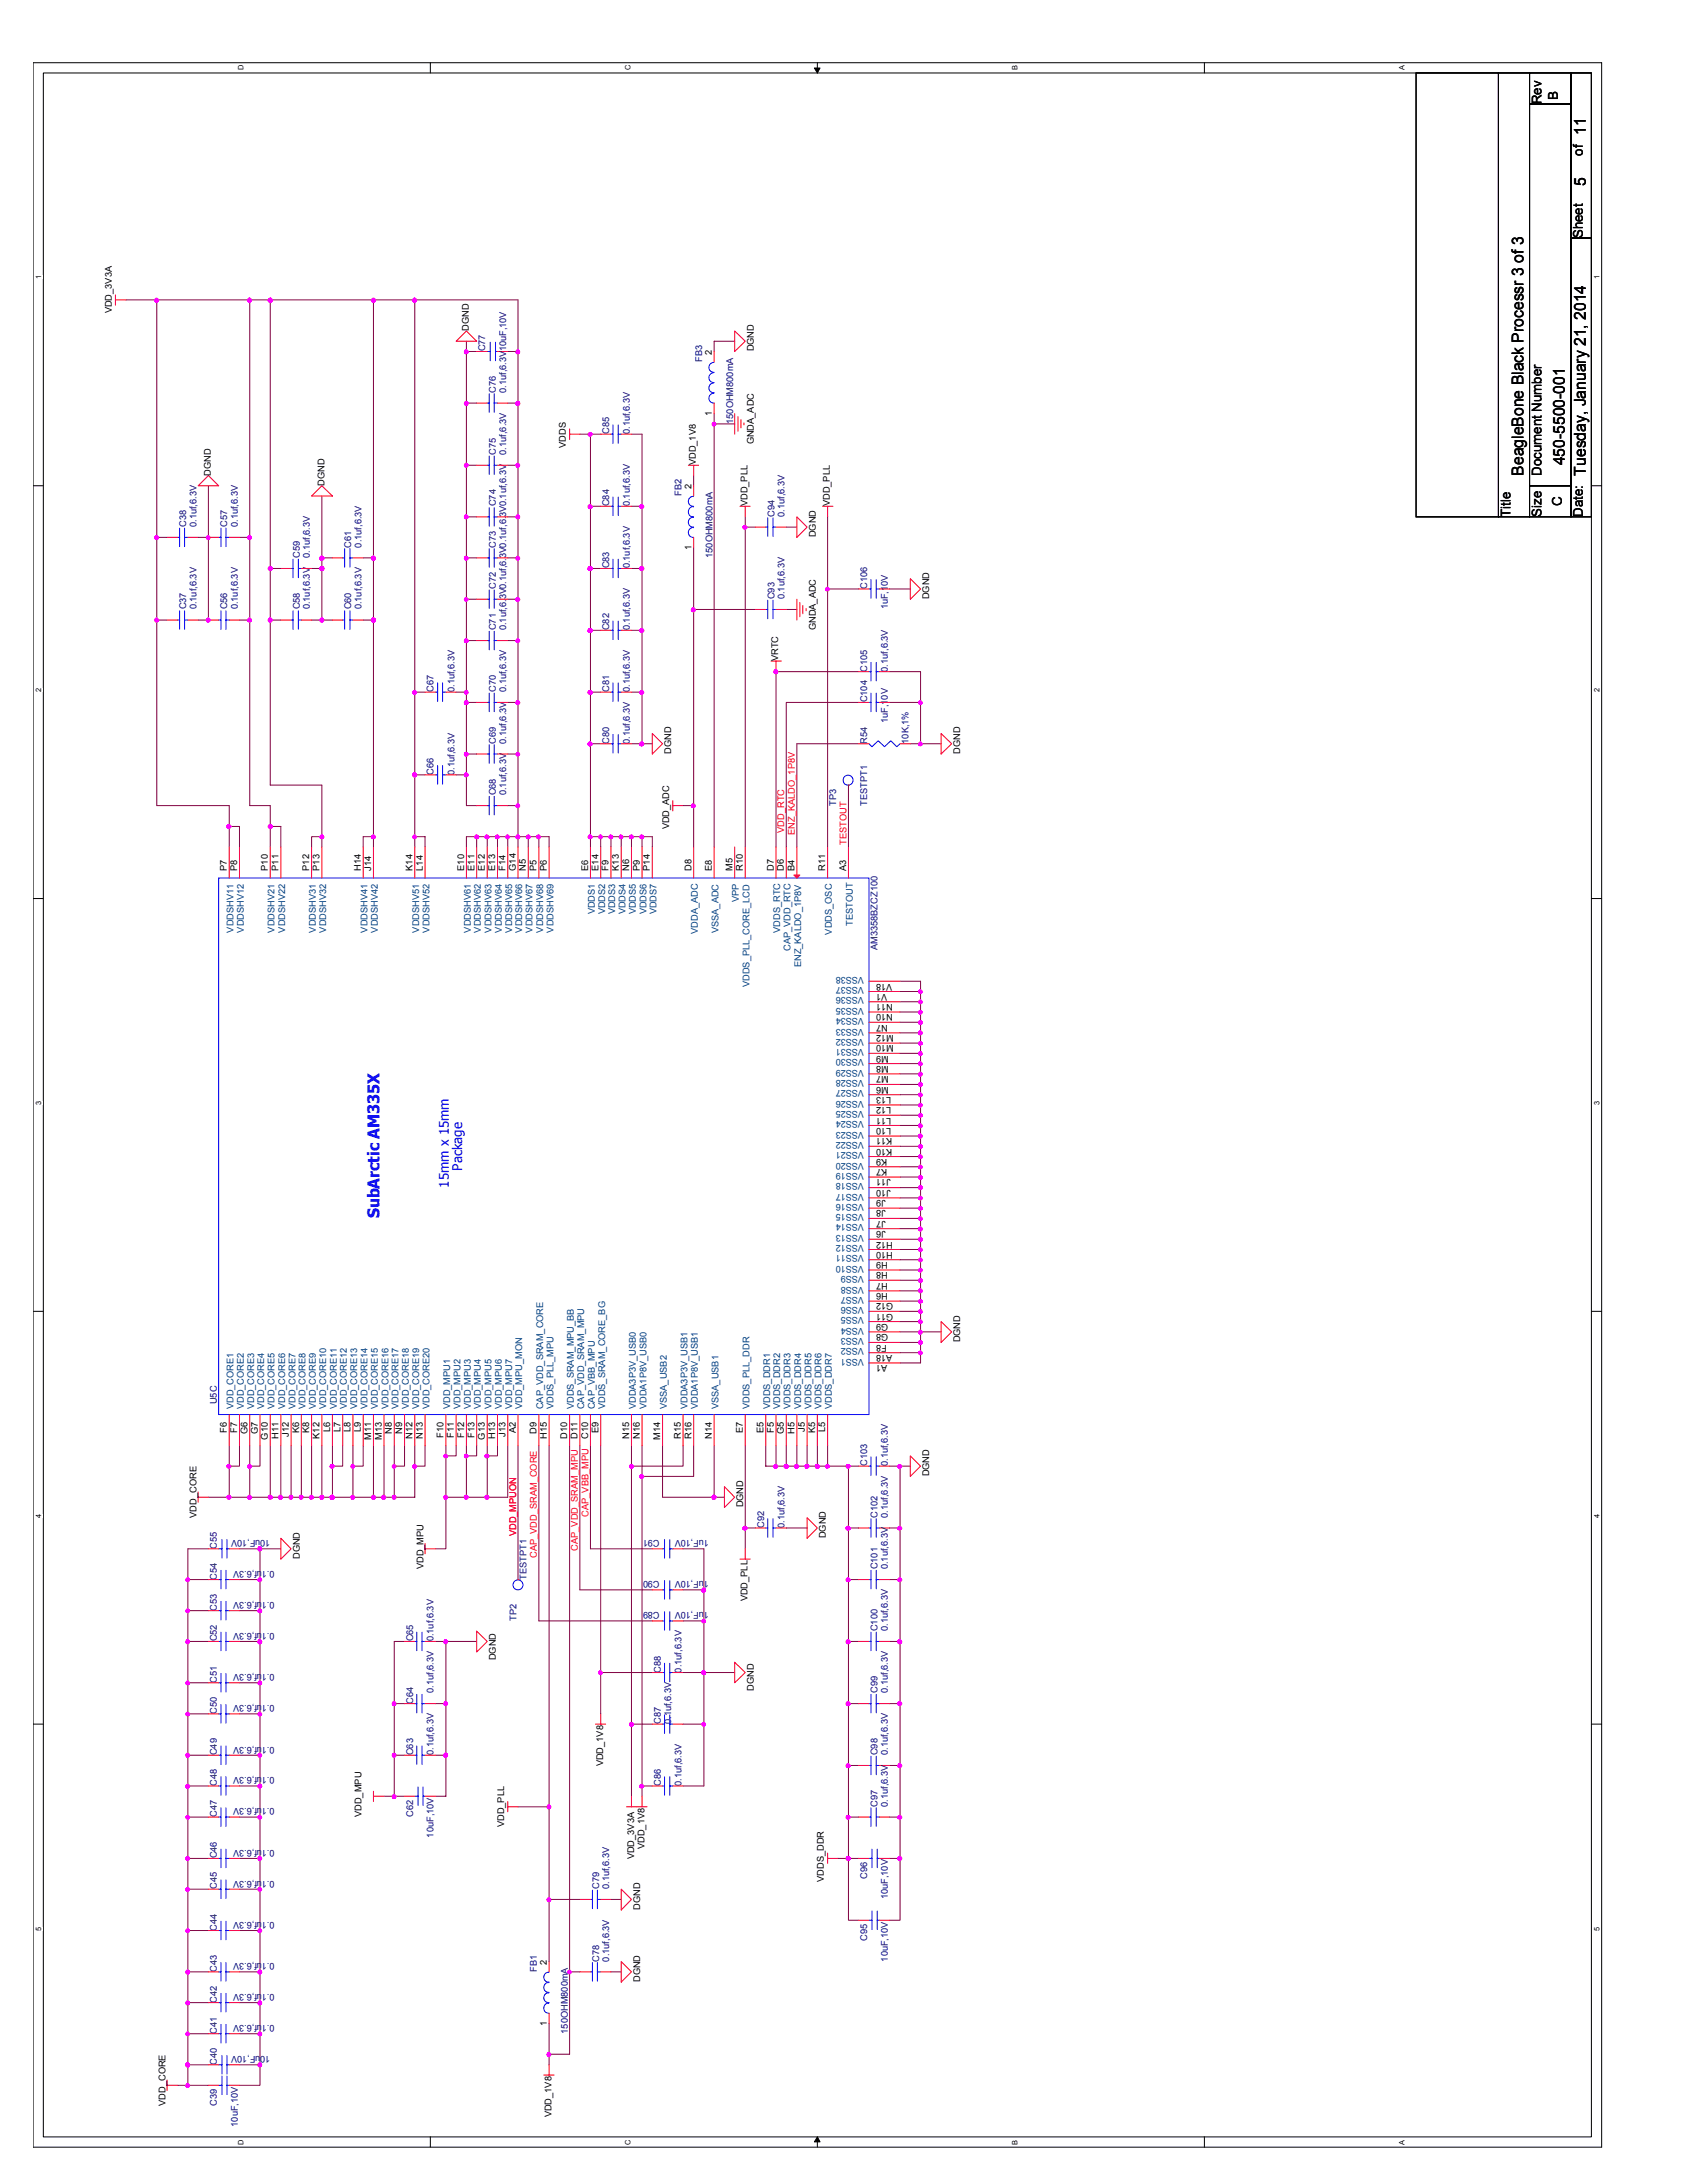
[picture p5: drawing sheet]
<svg xmlns="http://www.w3.org/2000/svg" width="216mm" height="279mm" viewBox="0 0 216 279" stroke-linecap="round" stroke-linejoin="round" font-family="sans-serif">
<defs><g id="words">
<g font-size="2.1">
<text x="202.9" y="17.3" transform="rotate(-90 202.9 17.3)">11</text>
<text x="202.9" y="23.9" transform="rotate(-90 202.9 23.9)">5</text>
<text x="200.3" y="59.5" transform="rotate(-90 200.3 59.5)">450-5500-001</text>
<text x="195" y="60.9" transform="rotate(-90 195 60.9)">BeagleBone Black Processr 3 of 3</text>
<text x="202.9" y="60.9" transform="rotate(-90 202.9 60.9)">Tuesday, January 21, 2014</text>
</g>
<text font-size="2.1" fill="#00f" x="48.6" y="155.9" transform="rotate(-90 48.6 155.9)">SubArctic AM335X</text>
<g font-size="1.7">
<text x="197.3" y="13.3" transform="rotate(-90 197.3 13.3)">Rev</text>
<text x="199.4" y="12.8" transform="rotate(-90 199.4 12.8)">B</text>
<text x="202.6" y="19.9" transform="rotate(-90 202.6 19.9)">of</text>
<text x="202.6" y="30.5" transform="rotate(-90 202.6 30.5)">Sheet</text>
<text x="197.3" y="60.9" transform="rotate(-90 197.3 60.9)">Document Number</text>
<text x="199.9" y="64.8" transform="rotate(-90 199.9 64.8)">C</text>
<text x="193.3" y="66.2" transform="rotate(-90 193.3 66.2)">Title</text>
<text x="197.3" y="66.2" transform="rotate(-90 197.3 66.2)">Size</text>
<text x="202.6" y="66.2" transform="rotate(-90 202.6 66.2)">Date:</text>
</g>
<g font-size="1.7" fill="#00f">
<text x="59.1" y="149.9" transform="rotate(-90 59.1 149.9)">Package</text>
<text x="57.4" y="152" transform="rotate(-90 57.4 152)">15mm x 15mm</text>
</g>
<g font-size="1.2">
<text x="14.3" y="40.1" transform="rotate(-90 14.3 40.1)">VDD_3V3A</text>
<text x="60" y="42.4" transform="rotate(-90 60 42.4)">DGND</text>
<text x="91.1" y="45.4" transform="rotate(-90 91.1 45.4)">2</text>
<text x="96.5" y="45" transform="rotate(-90 96.5 45)">DGND</text>
<text x="91.1" y="53.2" transform="rotate(-90 91.1 53.2)">1</text>
<text x="72.4" y="57.3" transform="rotate(-90 72.4 57.3)">VDDS</text>
<text x="89.1" y="59.5" transform="rotate(-90 89.1 59.5)">VDD_1V8</text>
<text x="96.5" y="56.9" transform="rotate(-90 96.5 56.9)">GNDA_ADC</text>
<text x="27" y="60.9" transform="rotate(-90 27 60.9)">DGND</text>
<text x="41.5" y="62.2" transform="rotate(-90 41.5 62.2)">DGND</text>
<text x="88.5" y="62.6" transform="rotate(-90 88.5 62.6)">2</text>
<text x="95.7" y="64.8" transform="rotate(-90 95.7 64.8)">VDD_PLL</text>
<text x="106.2" y="64.8" transform="rotate(-90 106.2 64.8)">VDD_PLL</text>
<text x="88.5" y="70.4" transform="rotate(-90 88.5 70.4)">1</text>
<text x="104.4" y="68.8" transform="rotate(-90 104.4 68.8)">DGND</text>
<text x="118.9" y="76.7" transform="rotate(-90 118.9 76.7)">DGND</text>
<text x="104.4" y="80.7" transform="rotate(-90 104.4 80.7)">GNDA_ADC</text>
<text x="99.6" y="84.6" transform="rotate(-90 99.6 84.6)">VRTC</text>
<text x="85.9" y="96.5" transform="rotate(-90 85.9 96.5)">DGND</text>
<text x="122.9" y="96.5" transform="rotate(-90 122.9 96.5)">DGND</text>
<text x="85.6" y="106.2" transform="rotate(-90 85.6 106.2)">VDD_ADC</text>
<text x="29" y="111.4" transform="rotate(-90 29 111.4)">P7</text>
<text x="30.4" y="111.4" transform="rotate(-90 30.4 111.4)">P8</text>
<text x="34.3" y="111.4" transform="rotate(-90 34.3 111.4)">P10</text>
<text x="35.6" y="111.4" transform="rotate(-90 35.6 111.4)">P11</text>
<text x="39.6" y="111.4" transform="rotate(-90 39.6 111.4)">P12</text>
<text x="40.9" y="111.4" transform="rotate(-90 40.9 111.4)">P13</text>
<text x="46.2" y="111.4" transform="rotate(-90 46.2 111.4)">H14</text>
<text x="47.5" y="111.4" transform="rotate(-90 47.5 111.4)">J14</text>
<text x="52.8" y="111.4" transform="rotate(-90 52.8 111.4)">K14</text>
<text x="54.1" y="111.4" transform="rotate(-90 54.1 111.4)">L14</text>
<text x="59.4" y="111.4" transform="rotate(-90 59.4 111.4)">E10</text>
<text x="60.7" y="111.4" transform="rotate(-90 60.7 111.4)">E11</text>
<text x="62.1" y="111.4" transform="rotate(-90 62.1 111.4)">E12</text>
<text x="63.4" y="111.4" transform="rotate(-90 63.4 111.4)">E13</text>
<text x="64.7" y="111.4" transform="rotate(-90 64.7 111.4)">F14</text>
<text x="66" y="111.4" transform="rotate(-90 66 111.4)">G14</text>
<text x="67.3" y="111.4" transform="rotate(-90 67.3 111.4)">N5</text>
<text x="68.7" y="111.4" transform="rotate(-90 68.7 111.4)">P5</text>
<text x="70" y="111.4" transform="rotate(-90 70 111.4)">P6</text>
<text x="75.3" y="111.4" transform="rotate(-90 75.3 111.4)">E6</text>
<text x="76.6" y="111.4" transform="rotate(-90 76.6 111.4)">E14</text>
<text x="77.9" y="111.4" transform="rotate(-90 77.9 111.4)">F9</text>
<text x="79.2" y="111.4" transform="rotate(-90 79.2 111.4)">K13</text>
<text x="80.5" y="111.4" transform="rotate(-90 80.5 111.4)">N6</text>
<text x="81.9" y="111.4" transform="rotate(-90 81.9 111.4)">P9</text>
<text x="83.2" y="111.4" transform="rotate(-90 83.2 111.4)">P14</text>
<text x="88.5" y="111.4" transform="rotate(-90 88.5 111.4)">D8</text>
<text x="91.1" y="111.4" transform="rotate(-90 91.1 111.4)">E8</text>
<text x="93.7" y="111.4" transform="rotate(-90 93.7 111.4)">M5</text>
<text x="95.1" y="111.4" transform="rotate(-90 95.1 111.4)">R10</text>
<text x="99" y="111.4" transform="rotate(-90 99 111.4)">D7</text>
<text x="100.3" y="111.4" transform="rotate(-90 100.3 111.4)">D6</text>
<text x="101.7" y="111.4" transform="rotate(-90 101.7 111.4)">B4</text>
<text x="105.6" y="111.4" transform="rotate(-90 105.6 111.4)">R11</text>
<text x="108.3" y="111.4" transform="rotate(-90 108.3 111.4)">A3</text>
<text x="114.2" y="125.9" transform="rotate(-180 114.2 125.9)">V18</text>
<text x="113.5" y="127.2" transform="rotate(-180 113.5 127.2)">V1</text>
<text x="113.6" y="131.1" transform="rotate(-180 113.6 131.1)">N7</text>
<text x="114.3" y="129.8" transform="rotate(-180 114.3 129.8)">N10</text>
<text x="114.3" y="128.5" transform="rotate(-180 114.3 128.5)">N11</text>
<text x="113.7" y="136.4" transform="rotate(-180 113.7 136.4)">M8</text>
<text x="113.7" y="137.7" transform="rotate(-180 113.7 137.7)">M7</text>
<text x="113.7" y="135.1" transform="rotate(-180 113.7 135.1)">M9</text>
<text x="114.4" y="132.5" transform="rotate(-180 114.4 132.5)">M12</text>
<text x="114.4" y="133.8" transform="rotate(-180 114.4 133.8)">M10</text>
<text x="113.7" y="139.1" transform="rotate(-180 113.7 139.1)">M6</text>
<text x="114" y="143" transform="rotate(-180 114 143)">L11</text>
<text x="114" y="141.7" transform="rotate(-180 114 141.7)">L12</text>
<text x="114" y="140.4" transform="rotate(-180 114 140.4)">L13</text>
<text x="113.5" y="149.6" transform="rotate(-180 113.5 149.6)">K7</text>
<text x="113.5" y="148.3" transform="rotate(-180 113.5 148.3)">K9</text>
<text x="114" y="144.3" transform="rotate(-180 114 144.3)">L10</text>
<text x="114.2" y="147" transform="rotate(-180 114.2 147)">K10</text>
<text x="114.2" y="145.7" transform="rotate(-180 114.2 145.7)">K11</text>
<text x="113.4" y="154.9" transform="rotate(-180 113.4 154.9)">J8</text>
<text x="113.4" y="153.6" transform="rotate(-180 113.4 153.6)">J9</text>
<text x="114" y="152.3" transform="rotate(-180 114 152.3)">J10</text>
<text x="114" y="150.9" transform="rotate(-180 114 150.9)">J11</text>
<text x="113.4" y="156.2" transform="rotate(-180 113.4 156.2)">J7</text>
<text x="113.4" y="157.6" transform="rotate(-180 113.4 157.6)">J6</text>
<text x="113.6" y="161.5" transform="rotate(-180 113.6 161.5)">H9</text>
<text x="114.3" y="160.2" transform="rotate(-180 114.3 160.2)">H10</text>
<text x="114.3" y="158.9" transform="rotate(-180 114.3 158.9)">H12</text>
<text x="113.6" y="165.5" transform="rotate(-180 113.6 165.5)">H6</text>
<text x="113.6" y="164.2" transform="rotate(-180 113.6 164.2)">H7</text>
<text x="113.6" y="162.8" transform="rotate(-180 113.6 162.8)">H8</text>
<text x="114.3" y="166.8" transform="rotate(-180 114.3 166.8)">G12</text>
<text x="113.5" y="172.1" transform="rotate(-180 113.5 172.1)">F8</text>
<text x="113.7" y="169.4" transform="rotate(-180 113.7 169.4)">G9</text>
<text x="113.7" y="170.8" transform="rotate(-180 113.7 170.8)">G8</text>
<text x="114.2" y="173.4" transform="rotate(-180 114.2 173.4)">A18</text>
<text x="114.3" y="168.1" transform="rotate(-180 114.3 168.1)">G11</text>
<text x="122.9" y="171.8" transform="rotate(-90 122.9 171.8)">DGND</text>
<text x="113.5" y="174.7" transform="rotate(-180 113.5 174.7)">A1</text>
<text x="29" y="183.4" transform="rotate(-90 29 183.4)">F6</text>
<text x="30.4" y="183.4" transform="rotate(-90 30.4 183.4)">F7</text>
<text x="31.7" y="183.6" transform="rotate(-90 31.7 183.6)">G6</text>
<text x="33" y="183.6" transform="rotate(-90 33 183.6)">G7</text>
<text x="34.3" y="184.3" transform="rotate(-90 34.3 184.3)">G10</text>
<text x="35.6" y="184.2" transform="rotate(-90 35.6 184.2)">H11</text>
<text x="37" y="183.9" transform="rotate(-90 37 183.9)">J12</text>
<text x="38.3" y="183.5" transform="rotate(-90 38.3 183.5)">K6</text>
<text x="39.6" y="183.5" transform="rotate(-90 39.6 183.5)">K8</text>
<text x="40.9" y="184.1" transform="rotate(-90 40.9 184.1)">K12</text>
<text x="42.2" y="183.3" transform="rotate(-90 42.2 183.3)">L6</text>
<text x="43.6" y="183.3" transform="rotate(-90 43.6 183.3)">L7</text>
<text x="44.9" y="183.3" transform="rotate(-90 44.9 183.3)">L8</text>
<text x="46.2" y="183.3" transform="rotate(-90 46.2 183.3)">L9</text>
<text x="47.5" y="184.3" transform="rotate(-90 47.5 184.3)">M11</text>
<text x="48.9" y="184.3" transform="rotate(-90 48.9 184.3)">M13</text>
<text x="50.2" y="183.5" transform="rotate(-90 50.2 183.5)">N8</text>
<text x="51.5" y="183.5" transform="rotate(-90 51.5 183.5)">N9</text>
<text x="52.8" y="184.2" transform="rotate(-90 52.8 184.2)">N12</text>
<text x="54.1" y="184.2" transform="rotate(-90 54.1 184.2)">N13</text>
<text x="56.8" y="184.1" transform="rotate(-90 56.8 184.1)">F10</text>
<text x="58.1" y="184.1" transform="rotate(-90 58.1 184.1)">F11</text>
<text x="59.4" y="184.1" transform="rotate(-90 59.4 184.1)">F12</text>
<text x="60.7" y="184.1" transform="rotate(-90 60.7 184.1)">F13</text>
<text x="62.1" y="184.3" transform="rotate(-90 62.1 184.3)">G13</text>
<text x="63.4" y="184.2" transform="rotate(-90 63.4 184.2)">H13</text>
<text x="64.7" y="183.9" transform="rotate(-90 64.7 183.9)">J13</text>
<text x="66" y="183.5" transform="rotate(-90 66 183.5)">A2</text>
<text x="68.7" y="183.5" transform="rotate(-90 68.7 183.5)">D9</text>
<text x="70" y="184.2" transform="rotate(-90 70 184.2)">H15</text>
<text x="72.6" y="184.2" transform="rotate(-90 72.6 184.2)">D10</text>
<text x="73.9" y="184.2" transform="rotate(-90 73.9 184.2)">D11</text>
<text x="75.3" y="184.2" transform="rotate(-90 75.3 184.2)">C10</text>
<text x="76.6" y="183.5" transform="rotate(-90 76.6 183.5)">E9</text>
<text x="80.5" y="184.2" transform="rotate(-90 80.5 184.2)">N15</text>
<text x="81.9" y="184.2" transform="rotate(-90 81.9 184.2)">N16</text>
<text x="84.5" y="184.3" transform="rotate(-90 84.5 184.3)">M14</text>
<text x="87.1" y="184.2" transform="rotate(-90 87.1 184.2)">R15</text>
<text x="88.5" y="184.2" transform="rotate(-90 88.5 184.2)">R16</text>
<text x="91.1" y="184.2" transform="rotate(-90 91.1 184.2)">N14</text>
<text x="95.1" y="183.5" transform="rotate(-90 95.1 183.5)">E7</text>
<text x="97.7" y="183.5" transform="rotate(-90 97.7 183.5)">E5</text>
<text x="99" y="183.4" transform="rotate(-90 99 183.4)">F5</text>
<text x="100.3" y="183.6" transform="rotate(-90 100.3 183.6)">G5</text>
<text x="101.7" y="183.5" transform="rotate(-90 101.7 183.5)">H5</text>
<text x="103" y="183.2" transform="rotate(-90 103 183.2)">J5</text>
<text x="104.3" y="183.5" transform="rotate(-90 104.3 183.5)">K5</text>
<text x="105.6" y="183.3" transform="rotate(-90 105.6 183.3)">L5</text>
<text x="118.9" y="189" transform="rotate(-90 118.9 189)">DGND</text>
<text x="25.1" y="194.3" transform="rotate(-90 25.1 194.3)">VDD_CORE</text>
<text x="95.1" y="192.9" transform="rotate(-90 95.1 192.9)">DGND</text>
<text x="105.7" y="196.9" transform="rotate(-90 105.7 196.9)">DGND</text>
<text x="38.4" y="199.5" transform="rotate(-90 38.4 199.5)">DGND</text>
<text x="54.2" y="200.9" transform="rotate(-90 54.2 200.9)">VDD_MPU</text>
<text x="95.7" y="205" transform="rotate(-90 95.7 205)">VDD_PLL</text>
<text x="63.5" y="212.5" transform="rotate(-90 63.5 212.5)">DGND</text>
<text x="96.5" y="216.4" transform="rotate(-90 96.5 216.4)">DGND</text>
<text x="77.2" y="226.1" transform="rotate(-90 77.2 226.1)">VDD_1V8</text>
<text x="46.3" y="232.6" transform="rotate(-90 46.3 232.6)">VDD_MPU</text>
<text x="64.5" y="233.9" transform="rotate(-90 64.5 233.9)">VDD_PLL</text>
<text x="81.2" y="238" transform="rotate(-90 81.2 238)">VDD_3V3A</text>
<text x="82.5" y="236.7" transform="rotate(-90 82.5 236.7)">VDD_1V8</text>
<text x="81.9" y="244.5" transform="rotate(-90 81.9 244.5)">DGND</text>
<text x="105.5" y="240.9" transform="rotate(-90 105.5 240.9)">VDDS_DDR</text>
<text x="70" y="251.4" transform="rotate(-90 70 251.4)">2</text>
<text x="81.9" y="253.7" transform="rotate(-90 81.9 253.7)">DGND</text>
<text x="70" y="259.3" transform="rotate(-90 70 259.3)">1</text>
<text x="21.2" y="269.5" transform="rotate(-90 21.2 269.5)">VDD_CORE</text>
<text x="70.6" y="271" transform="rotate(-90 70.6 271)">VDD_1V8</text>
</g>
<g font-size="1.2" fill="#000080">
<text x="62.1" y="45" transform="rotate(-90 62.1 45)">C77</text>
<text x="89.9" y="46.3" transform="rotate(-90 89.9 46.3)">FB3</text>
<text x="63.5" y="50.3" transform="rotate(-90 63.5 50.3)">C76</text>
<text x="64.8" y="50.3" transform="rotate(-90 64.8 50.3)">0.1uf,6.3V10uF,10V</text>
<text x="63.5" y="58.2" transform="rotate(-90 63.5 58.2)">C75</text>
<text x="64.8" y="58.2" transform="rotate(-90 64.8 58.2)">0.1uf,6.3V</text>
<text x="78" y="55.6" transform="rotate(-90 78 55.6)">C85</text>
<text x="80.6" y="55.6" transform="rotate(-90 80.6 55.6)">0.1uf,6.3V</text>
<text x="93.8" y="54.3" transform="rotate(-90 93.8 54.3)">150OHM800mA</text>
<text x="63.5" y="64.8" transform="rotate(-90 63.5 64.8)">C74</text>
<text x="78" y="64.8" transform="rotate(-90 78 64.8)">C84</text>
<text x="80.6" y="64.8" transform="rotate(-90 80.6 64.8)">0.1uf,6.3V</text>
<text x="87.2" y="63.5" transform="rotate(-90 87.2 63.5)">FB2</text>
<text x="23.8" y="67.5" transform="rotate(-90 23.8 67.5)">C38</text>
<text x="25.1" y="67.5" transform="rotate(-90 25.1 67.5)">0.1uf,6.3V</text>
<text x="29.1" y="67.5" transform="rotate(-90 29.1 67.5)">C57</text>
<text x="30.4" y="67.5" transform="rotate(-90 30.4 67.5)">0.1uf,6.3V</text>
<text x="38.4" y="71.4" transform="rotate(-90 38.4 71.4)">C59</text>
<text x="39.7" y="71.4" transform="rotate(-90 39.7 71.4)">0.1uf,6.3V</text>
<text x="45" y="70.1" transform="rotate(-90 45 70.1)">C61</text>
<text x="46.3" y="70.1" transform="rotate(-90 46.3 70.1)">0.1uf,6.3V</text>
<text x="63.5" y="70.1" transform="rotate(-90 63.5 70.1)">C73</text>
<text x="91.2" y="71.4" transform="rotate(-90 91.2 71.4)">150OHM800mA</text>
<text x="99.1" y="66.2" transform="rotate(-90 99.1 66.2)">C94</text>
<text x="100.4" y="66.2" transform="rotate(-90 100.4 66.2)">0.1uf,6.3V</text>
<text x="63.5" y="75.4" transform="rotate(-90 63.5 75.4)">C72</text>
<text x="78" y="72.8" transform="rotate(-90 78 72.8)">C83</text>
<text x="80.6" y="72.8" transform="rotate(-90 80.6 72.8)">0.1uf,6.3V</text>
<text x="99.1" y="76.7" transform="rotate(-90 99.1 76.7)">C93</text>
<text x="100.4" y="76.7" transform="rotate(-90 100.4 76.7)">0.1uf,6.3V</text>
<text x="111" y="75.4" transform="rotate(-90 111 75.4)">C106</text>
<text x="23.8" y="78" transform="rotate(-90 23.8 78)">C37</text>
<text x="25.1" y="78" transform="rotate(-90 25.1 78)">0.1uf,6.3V</text>
<text x="29.1" y="78" transform="rotate(-90 29.1 78)">C56</text>
<text x="30.4" y="78" transform="rotate(-90 30.4 78)">0.1uf,6.3V</text>
<text x="38.4" y="78" transform="rotate(-90 38.4 78)">C58</text>
<text x="39.7" y="78" transform="rotate(-90 39.7 78)">0.1uf,6.3V</text>
<text x="45" y="78" transform="rotate(-90 45 78)">C60</text>
<text x="46.3" y="78" transform="rotate(-90 46.3 78)">0.1uf,6.3V</text>
<text x="63.5" y="80.7" transform="rotate(-90 63.5 80.7)">C71</text>
<text x="64.8" y="80.7" transform="rotate(-90 64.8 80.7)">0.1uf,6.3V0.1uf,6.3V0.1uf,6.3V0.1uf,6.3V</text>
<text x="78" y="80.7" transform="rotate(-90 78 80.7)">C82</text>
<text x="80.6" y="80.7" transform="rotate(-90 80.6 80.7)">0.1uf,6.3V</text>
<text x="113.6" y="78" transform="rotate(-90 113.6 78)">1uF,10V</text>
<text x="55.5" y="88.6" transform="rotate(-90 55.5 88.6)">C67</text>
<text x="58.2" y="88.6" transform="rotate(-90 58.2 88.6)">0.1uf,6.3V</text>
<text x="63.5" y="88.6" transform="rotate(-90 63.5 88.6)">C70</text>
<text x="64.8" y="88.6" transform="rotate(-90 64.8 88.6)">0.1uf,6.3V</text>
<text x="78" y="88.6" transform="rotate(-90 78 88.6)">C81</text>
<text x="80.6" y="88.6" transform="rotate(-90 80.6 88.6)">0.1uf,6.3V</text>
<text x="111" y="89.9" transform="rotate(-90 111 89.9)">C104</text>
<text x="111" y="86" transform="rotate(-90 111 86)">C105</text>
<text x="113.6" y="86" transform="rotate(-90 113.6 86)">0.1uf,6.3V</text>
<text x="63.5" y="95.2" transform="rotate(-90 63.5 95.2)">C69</text>
<text x="64.8" y="95.2" transform="rotate(-90 64.8 95.2)">0.1uf,6.3V</text>
<text x="78" y="95.2" transform="rotate(-90 78 95.2)">C80</text>
<text x="80.6" y="95.2" transform="rotate(-90 80.6 95.2)">0.1uf,6.3V</text>
<text x="111" y="95.2" transform="rotate(-90 111 95.2)">R54</text>
<text x="113.6" y="92.6" transform="rotate(-90 113.6 92.6)">1uF,10V</text>
<text x="116.3" y="95.2" transform="rotate(-90 116.3 95.2)">10K,1%</text>
<text x="55.5" y="99.2" transform="rotate(-90 55.5 99.2)">C66</text>
<text x="58.2" y="99.2" transform="rotate(-90 58.2 99.2)">0.1uf,6.3V</text>
<text x="63.5" y="101.8" transform="rotate(-90 63.5 101.8)">C68</text>
<text x="64.8" y="101.8" transform="rotate(-90 64.8 101.8)">0.1uf,6.3V</text>
<text x="107" y="103.1" transform="rotate(-90 107 103.1)">TP3</text>
<text x="111" y="103.1" transform="rotate(-90 111 103.1)">TESTPT1</text>
<text x="112.3" y="121.6" transform="rotate(-90 112.3 121.6)">AM3358BZCZ100</text>
<text x="27.8" y="179.7" transform="rotate(-90 27.8 179.7)">U5C</text>
<text x="111" y="187.6" transform="rotate(-90 111 187.6)">C103</text>
<text x="113.6" y="187.6" transform="rotate(-90 113.6 187.6)">0.1uf,6.3V</text>
<text x="34.6" y="197.1" transform="rotate(-180 34.6 197.1)">10uF,10V</text>
<text x="84.4" y="197.1" transform="rotate(-180 84.4 197.1)">C91</text>
<text x="90.7" y="197.1" transform="rotate(-180 90.7 197.1)">1uF,10V</text>
<text x="97.8" y="195.6" transform="rotate(-90 97.8 195.6)">C92</text>
<text x="100.4" y="195.6" transform="rotate(-90 100.4 195.6)">0.1uf,6.3V</text>
<text x="112.3" y="194.3" transform="rotate(-90 112.3 194.3)">C102</text>
<text x="113.6" y="194.3" transform="rotate(-90 113.6 194.3)">0.1uf,6.3V</text>
<text x="27.8" y="202.2" transform="rotate(-90 27.8 202.2)">C54</text>
<text x="27.8" y="198.2" transform="rotate(-90 27.8 198.2)">C55</text>
<text x="35.1" y="201.1" transform="rotate(-180 35.1 201.1)">0.1uf,6.3V</text>
<text x="67.4" y="202.2" transform="rotate(-90 67.4 202.2)">TESTPT1</text>
<text x="84.4" y="202.4" transform="rotate(-180 84.4 202.4)">C90</text>
<text x="90.7" y="202.4" transform="rotate(-180 90.7 202.4)">1uF,10V</text>
<text x="112.3" y="200.9" transform="rotate(-90 112.3 200.9)">C101</text>
<text x="113.6" y="200.9" transform="rotate(-90 113.6 200.9)">0.1uf,6.3V</text>
<text x="27.8" y="206.1" transform="rotate(-90 27.8 206.1)">C53</text>
<text x="35.1" y="209" transform="rotate(-180 35.1 209)">0.1uf,6.3V</text>
<text x="35.1" y="205" transform="rotate(-180 35.1 205)">0.1uf,6.3V</text>
<text x="66.1" y="207.5" transform="rotate(-90 66.1 207.5)">TP2</text>
<text x="84.4" y="206.4" transform="rotate(-180 84.4 206.4)">C89</text>
<text x="90.7" y="206.4" transform="rotate(-180 90.7 206.4)">1uF,10V</text>
<text x="112.3" y="208.8" transform="rotate(-90 112.3 208.8)">C100</text>
<text x="113.6" y="208.8" transform="rotate(-90 113.6 208.8)">0.1uf,6.3V</text>
<text x="27.8" y="215.4" transform="rotate(-90 27.8 215.4)">C51</text>
<text x="27.8" y="210.1" transform="rotate(-90 27.8 210.1)">C52</text>
<text x="35.1" y="214.3" transform="rotate(-180 35.1 214.3)">0.1uf,6.3V</text>
<text x="52.9" y="210.1" transform="rotate(-90 52.9 210.1)">C65</text>
<text x="55.5" y="210.1" transform="rotate(-90 55.5 210.1)">0.1uf,6.3V</text>
<text x="84.6" y="214.1" transform="rotate(-90 84.6 214.1)">C88</text>
<text x="87.2" y="214.1" transform="rotate(-90 87.2 214.1)">0.1uf,6.3V</text>
<text x="27.8" y="219.4" transform="rotate(-90 27.8 219.4)">C50</text>
<text x="35.1" y="218.3" transform="rotate(-180 35.1 218.3)">0.1uf,6.3V</text>
<text x="52.9" y="218" transform="rotate(-90 52.9 218)">C64</text>
<text x="55.5" y="216.7" transform="rotate(-90 55.5 216.7)">0.1uf,6.3V</text>
<text x="84.6" y="220.7" transform="rotate(-90 84.6 220.7)">C87</text>
<text x="85.9" y="220.7" transform="rotate(-90 85.9 220.7)">0.1uf,6.3V</text>
<text x="112.3" y="216.7" transform="rotate(-90 112.3 216.7)">C99</text>
<text x="113.6" y="216.7" transform="rotate(-90 113.6 216.7)">0.1uf,6.3V</text>
<text x="27.8" y="224.6" transform="rotate(-90 27.8 224.6)">C49</text>
<text x="35.1" y="227.5" transform="rotate(-180 35.1 227.5)">0.1uf,6.3V</text>
<text x="35.1" y="223.5" transform="rotate(-180 35.1 223.5)">0.1uf,6.3V</text>
<text x="52.9" y="224.6" transform="rotate(-90 52.9 224.6)">C63</text>
<text x="55.5" y="224.6" transform="rotate(-90 55.5 224.6)">0.1uf,6.3V</text>
<text x="112.3" y="224.6" transform="rotate(-90 112.3 224.6)">C98</text>
<text x="113.6" y="224.6" transform="rotate(-90 113.6 224.6)">0.1uf,6.3V</text>
<text x="27.8" y="232.6" transform="rotate(-90 27.8 232.6)">C47</text>
<text x="27.8" y="228.6" transform="rotate(-90 27.8 228.6)">C48</text>
<text x="35.1" y="231.5" transform="rotate(-180 35.1 231.5)">0.1uf,6.3V</text>
<text x="52.9" y="232.6" transform="rotate(-90 52.9 232.6)">C62</text>
<text x="84.6" y="228.6" transform="rotate(-90 84.6 228.6)">C86</text>
<text x="87.2" y="228.6" transform="rotate(-90 87.2 228.6)">0.1uf,6.3V</text>
<text x="112.3" y="231.3" transform="rotate(-90 112.3 231.3)">C97</text>
<text x="113.6" y="231.3" transform="rotate(-90 113.6 231.3)">0.1uf,6.3V</text>
<text x="27.8" y="237.9" transform="rotate(-90 27.8 237.9)">C46</text>
<text x="35.1" y="236.8" transform="rotate(-180 35.1 236.8)">0.1uf,6.3V</text>
<text x="55.5" y="235.2" transform="rotate(-90 55.5 235.2)">10uF,10V</text>
<text x="27.8" y="241.8" transform="rotate(-90 27.8 241.8)">C45</text>
<text x="35.1" y="246" transform="rotate(-180 35.1 246)">0.1uf,6.3V</text>
<text x="35.1" y="240.7" transform="rotate(-180 35.1 240.7)">0.1uf,6.3V</text>
<text x="76.7" y="241.8" transform="rotate(-90 76.7 241.8)">C79</text>
<text x="78" y="241.8" transform="rotate(-90 78 241.8)">0.1uf,6.3V</text>
<text x="111" y="240.5" transform="rotate(-90 111 240.5)">C96</text>
<text x="113.6" y="243.1" transform="rotate(-90 113.6 243.1)">10uF,10V</text>
<text x="27.8" y="247.1" transform="rotate(-90 27.8 247.1)">C44</text>
<text x="35.1" y="251.3" transform="rotate(-180 35.1 251.3)">0.1uf,6.3V</text>
<text x="76.7" y="251.1" transform="rotate(-90 76.7 251.1)">C78</text>
<text x="78" y="251.1" transform="rotate(-90 78 251.1)">0.1uf,6.3V</text>
<text x="111" y="248.4" transform="rotate(-90 111 248.4)">C95</text>
<text x="113.6" y="251.1" transform="rotate(-90 113.6 251.1)">10uF,10V</text>
<text x="27.8" y="256.3" transform="rotate(-90 27.8 256.3)">C42</text>
<text x="27.8" y="252.4" transform="rotate(-90 27.8 252.4)">C43</text>
<text x="35.1" y="255.2" transform="rotate(-180 35.1 255.2)">0.1uf,6.3V</text>
<text x="68.7" y="252.4" transform="rotate(-90 68.7 252.4)">FB1</text>
<text x="27.8" y="260.3" transform="rotate(-90 27.8 260.3)">C41</text>
<text x="34.6" y="263.2" transform="rotate(-180 34.6 263.2)">10uF,10V</text>
<text x="35.1" y="259.2" transform="rotate(-180 35.1 259.2)">0.1uf,6.3V</text>
<text x="72.7" y="260.3" transform="rotate(-90 72.7 260.3)">150OHM800mA</text>
<text x="27.8" y="269.5" transform="rotate(-90 27.8 269.5)">C39</text>
<text x="27.8" y="264.3" transform="rotate(-90 27.8 264.3)">C40</text>
<text x="30.4" y="272.2" transform="rotate(-90 30.4 272.2)">10uF,10V</text>
</g>
<g font-size="1.2" fill="#f00">
<text x="100.4" y="106.6" transform="rotate(-90 100.4 106.6)">VDD_RTC</text>
<text x="101.7" y="106.8" transform="rotate(-90 101.7 106.8)">ENZ_KALDO_1P8V</text>
<text x="108.3" y="108.1" transform="rotate(-90 108.3 108.1)">TESTOUT</text>
<text x="66" y="196.6" transform="rotate(-90 66 196.6)">VDD_MPUON</text>
<text x="75.3" y="194.1" transform="rotate(-90 75.3 194.1)">CAP_VBB_MPU</text>
<text x="68.7" y="199.4" transform="rotate(-90 68.7 199.4)">CAP_VDD_SRAM_CORE</text>
<text x="74" y="198.5" transform="rotate(-90 74 198.5)">CAP_VDD_SRAM_MPU</text>
</g>
<g font-size="1.2" fill="#004080">
<text x="29.9" y="119.4" transform="rotate(-90 29.9 119.4)">VDDSHV11</text>
<text x="31.2" y="119.4" transform="rotate(-90 31.2 119.4)">VDDSHV12</text>
<text x="35.1" y="119.4" transform="rotate(-90 35.1 119.4)">VDDSHV21</text>
<text x="36.5" y="119.4" transform="rotate(-90 36.5 119.4)">VDDSHV22</text>
<text x="40.4" y="119.4" transform="rotate(-90 40.4 119.4)">VDDSHV31</text>
<text x="41.7" y="119.4" transform="rotate(-90 41.7 119.4)">VDDSHV32</text>
<text x="47" y="119.4" transform="rotate(-90 47 119.4)">VDDSHV41</text>
<text x="48.3" y="119.4" transform="rotate(-90 48.3 119.4)">VDDSHV42</text>
<text x="53.6" y="119.4" transform="rotate(-90 53.6 119.4)">VDDSHV51</text>
<text x="54.9" y="119.4" transform="rotate(-90 54.9 119.4)">VDDSHV52</text>
<text x="60.2" y="119.4" transform="rotate(-90 60.2 119.4)">VDDSHV61</text>
<text x="61.6" y="119.4" transform="rotate(-90 61.6 119.4)">VDDSHV62</text>
<text x="62.9" y="119.4" transform="rotate(-90 62.9 119.4)">VDDSHV63</text>
<text x="64.2" y="119.4" transform="rotate(-90 64.2 119.4)">VDDSHV64</text>
<text x="65.5" y="119.4" transform="rotate(-90 65.5 119.4)">VDDSHV65</text>
<text x="66.8" y="119.4" transform="rotate(-90 66.8 119.4)">VDDSHV66</text>
<text x="68.2" y="119.4" transform="rotate(-90 68.2 119.4)">VDDSHV67</text>
<text x="69.5" y="119.4" transform="rotate(-90 69.5 119.4)">VDDSHV68</text>
<text x="70.8" y="119.4" transform="rotate(-90 70.8 119.4)">VDDSHV69</text>
<text x="76.1" y="117" transform="rotate(-90 76.1 117)">VDDS1</text>
<text x="77.4" y="117" transform="rotate(-90 77.4 117)">VDDS2</text>
<text x="78.7" y="117" transform="rotate(-90 78.7 117)">VDDS3</text>
<text x="80.1" y="117" transform="rotate(-90 80.1 117)">VDDS4</text>
<text x="81.4" y="117" transform="rotate(-90 81.4 117)">VDDS5</text>
<text x="82.7" y="117" transform="rotate(-90 82.7 117)">VDDS6</text>
<text x="84" y="117" transform="rotate(-90 84 117)">VDDS7</text>
<text x="89.3" y="119.5" transform="rotate(-90 89.3 119.5)">VDDA_ADC</text>
<text x="91.9" y="119.5" transform="rotate(-90 91.9 119.5)">VSSA_ADC</text>
<text x="94.6" y="115.5" transform="rotate(-90 94.6 115.5)">VPP</text>
<text x="99.9" y="119.4" transform="rotate(-90 99.9 119.4)">VDDS_RTC</text>
<text x="106.5" y="119.6" transform="rotate(-90 106.5 119.6)">VDDS_OSC</text>
<text x="109.1" y="118.5" transform="rotate(-90 109.1 118.5)">TESTOUT</text>
<text x="101.2" y="121.7" transform="rotate(-90 101.2 121.7)">CAP_VDD_RTC</text>
<text x="102.5" y="123.8" transform="rotate(-90 102.5 123.8)">ENZ_KALDO_1P8V</text>
<text x="110.5" y="125" transform="rotate(-180 110.5 125)">VSS38</text>
<text x="95.9" y="126.4" transform="rotate(-90 95.9 126.4)">VDDS_PLL_CORE_LCD</text>
<text x="110.5" y="131.6" transform="rotate(-180 110.5 131.6)">VSS33</text>
<text x="110.5" y="130.3" transform="rotate(-180 110.5 130.3)">VSS34</text>
<text x="110.5" y="129" transform="rotate(-180 110.5 129)">VSS35</text>
<text x="110.5" y="127.7" transform="rotate(-180 110.5 127.7)">VSS36</text>
<text x="110.5" y="126.4" transform="rotate(-180 110.5 126.4)">VSS37</text>
<text x="110.5" y="135.6" transform="rotate(-180 110.5 135.6)">VSS30</text>
<text x="110.5" y="136.9" transform="rotate(-180 110.5 136.9)">VSS29</text>
<text x="110.5" y="134.3" transform="rotate(-180 110.5 134.3)">VSS31</text>
<text x="110.5" y="133" transform="rotate(-180 110.5 133)">VSS32</text>
<text x="110.5" y="142.2" transform="rotate(-180 110.5 142.2)">VSS25</text>
<text x="110.5" y="138.2" transform="rotate(-180 110.5 138.2)">VSS28</text>
<text x="110.5" y="140.9" transform="rotate(-180 110.5 140.9)">VSS26</text>
<text x="110.5" y="143.5" transform="rotate(-180 110.5 143.5)">VSS24</text>
<text x="110.5" y="139.6" transform="rotate(-180 110.5 139.6)">VSS27</text>
<text x="110.5" y="148.8" transform="rotate(-180 110.5 148.8)">VSS20</text>
<text x="110.5" y="147.5" transform="rotate(-180 110.5 147.5)">VSS21</text>
<text x="110.5" y="146.2" transform="rotate(-180 110.5 146.2)">VSS22</text>
<text x="110.5" y="144.9" transform="rotate(-180 110.5 144.9)">VSS23</text>
<text x="110.5" y="155.4" transform="rotate(-180 110.5 155.4)">VSS15</text>
<text x="110.5" y="154.1" transform="rotate(-180 110.5 154.1)">VSS16</text>
<text x="110.5" y="152.8" transform="rotate(-180 110.5 152.8)">VSS17</text>
<text x="110.5" y="151.5" transform="rotate(-180 110.5 151.5)">VSS18</text>
<text x="110.5" y="150.1" transform="rotate(-180 110.5 150.1)">VSS19</text>
<text x="110.5" y="160.7" transform="rotate(-180 110.5 160.7)">VSS11</text>
<text x="110.5" y="159.4" transform="rotate(-180 110.5 159.4)">VSS12</text>
<text x="110.5" y="158.1" transform="rotate(-180 110.5 158.1)">VSS13</text>
<text x="110.5" y="162" transform="rotate(-180 110.5 162)">VSS10</text>
<text x="110.5" y="156.7" transform="rotate(-180 110.5 156.7)">VSS14</text>
<text x="110.5" y="164.7" transform="rotate(-180 110.5 164.7)">VSS8</text>
<text x="110.5" y="167.3" transform="rotate(-180 110.5 167.3)">VSS6</text>
<text x="110.5" y="163.3" transform="rotate(-180 110.5 163.3)">VSS9</text>
<text x="110.5" y="166" transform="rotate(-180 110.5 166)">VSS7</text>
<text x="110.5" y="173.9" transform="rotate(-180 110.5 173.9)">VSS1</text>
<text x="110.5" y="172.6" transform="rotate(-180 110.5 172.6)">VSS2</text>
<text x="110.5" y="171.3" transform="rotate(-180 110.5 171.3)">VSS3</text>
<text x="110.5" y="168.6" transform="rotate(-180 110.5 168.6)">VSS5</text>
<text x="110.5" y="169.9" transform="rotate(-180 110.5 169.9)">VSS4</text>
<text x="29.9" y="180.4" transform="rotate(-90 29.9 180.4)">VDD_CORE1</text>
<text x="31.2" y="180.4" transform="rotate(-90 31.2 180.4)">VDD_CORE2</text>
<text x="32.5" y="180.4" transform="rotate(-90 32.5 180.4)">VDD_CORE3</text>
<text x="33.8" y="180.4" transform="rotate(-90 33.8 180.4)">VDD_CORE4</text>
<text x="35.1" y="180.4" transform="rotate(-90 35.1 180.4)">VDD_CORE5</text>
<text x="36.5" y="180.4" transform="rotate(-90 36.5 180.4)">VDD_CORE6</text>
<text x="37.8" y="180.4" transform="rotate(-90 37.8 180.4)">VDD_CORE7</text>
<text x="39.1" y="180.4" transform="rotate(-90 39.1 180.4)">VDD_CORE8</text>
<text x="40.4" y="180.4" transform="rotate(-90 40.4 180.4)">VDD_CORE9</text>
<text x="41.7" y="180.4" transform="rotate(-90 41.7 180.4)">VDD_CORE10</text>
<text x="43.1" y="180.4" transform="rotate(-90 43.1 180.4)">VDD_CORE11</text>
<text x="44.4" y="180.4" transform="rotate(-90 44.4 180.4)">VDD_CORE12</text>
<text x="45.7" y="180.4" transform="rotate(-90 45.7 180.4)">VDD_CORE13</text>
<text x="47" y="180.4" transform="rotate(-90 47 180.4)">VDD_CORE14</text>
<text x="48.3" y="180.4" transform="rotate(-90 48.3 180.4)">VDD_CORE15</text>
<text x="49.7" y="180.4" transform="rotate(-90 49.7 180.4)">VDD_CORE16</text>
<text x="51" y="180.4" transform="rotate(-90 51 180.4)">VDD_CORE17</text>
<text x="52.3" y="180.4" transform="rotate(-90 52.3 180.4)">VDD_CORE18</text>
<text x="53.6" y="180.4" transform="rotate(-90 53.6 180.4)">VDD_CORE19</text>
<text x="54.9" y="180.4" transform="rotate(-90 54.9 180.4)">VDD_CORE20</text>
<text x="57.6" y="180.4" transform="rotate(-90 57.6 180.4)">VDD_MPU1</text>
<text x="58.9" y="180.4" transform="rotate(-90 58.9 180.4)">VDD_MPU2</text>
<text x="60.2" y="180.4" transform="rotate(-90 60.2 180.4)">VDD_MPU3</text>
<text x="61.6" y="180.4" transform="rotate(-90 61.6 180.4)">VDD_MPU4</text>
<text x="62.9" y="180.4" transform="rotate(-90 62.9 180.4)">VDD_MPU5</text>
<text x="64.2" y="180.4" transform="rotate(-90 64.2 180.4)">VDD_MPU6</text>
<text x="65.5" y="180.4" transform="rotate(-90 65.5 180.4)">VDD_MPU7</text>
<text x="66.8" y="180.4" transform="rotate(-90 66.8 180.4)">VDD_MPU_MON</text>
<text x="69.5" y="180.4" transform="rotate(-90 69.5 180.4)">CAP_VDD_SRAM_CORE</text>
<text x="70.8" y="180.4" transform="rotate(-90 70.8 180.4)">VDDS_PLL_MPU</text>
<text x="73.4" y="180.4" transform="rotate(-90 73.4 180.4)">VDDS_SRAM_MPU_BB</text>
<text x="74.8" y="180.4" transform="rotate(-90 74.8 180.4)">CAP_VDD_SRAM_MPU</text>
<text x="76.1" y="180.4" transform="rotate(-90 76.1 180.4)">CAP_VBB_MPU</text>
<text x="77.4" y="180.4" transform="rotate(-90 77.4 180.4)">VDDS_SRAM_CORE_BG</text>
<text x="81.4" y="180.4" transform="rotate(-90 81.4 180.4)">VDDA3P3V_USB0</text>
<text x="82.7" y="180.4" transform="rotate(-90 82.7 180.4)">VDDA1P8V_USB0</text>
<text x="85.3" y="180.4" transform="rotate(-90 85.3 180.4)">VSSA_USB2</text>
<text x="88" y="180.4" transform="rotate(-90 88 180.4)">VDDA3P3V_USB1</text>
<text x="89.3" y="180.4" transform="rotate(-90 89.3 180.4)">VDDA1P8V_USB1</text>
<text x="91.9" y="180.4" transform="rotate(-90 91.9 180.4)">VSSA_USB1</text>
<text x="95.9" y="180.4" transform="rotate(-90 95.9 180.4)">VDDS_PLL_DDR</text>
<text x="98.6" y="180.4" transform="rotate(-90 98.6 180.4)">VDDS_DDR1</text>
<text x="99.9" y="180.4" transform="rotate(-90 99.9 180.4)">VDDS_DDR2</text>
<text x="101.2" y="180.4" transform="rotate(-90 101.2 180.4)">VDDS_DDR3</text>
<text x="102.5" y="180.4" transform="rotate(-90 102.5 180.4)">VDDS_DDR4</text>
<text x="103.8" y="180.4" transform="rotate(-90 103.8 180.4)">VDDS_DDR5</text>
<text x="105.2" y="180.4" transform="rotate(-90 105.2 180.4)">VDDS_DDR6</text>
<text x="106.5" y="180.4" transform="rotate(-90 106.5 180.4)">VDDS_DDR7</text>
</g>
<g font-size=".9">
<text x="31.2" y="9" transform="rotate(-90 31.2 9)">D</text>
<text x="80.7" y="9" transform="rotate(-90 80.7 9)">C</text>
<text x="130.2" y="9" transform="rotate(-90 130.2 9)">B</text>
<text x="179.7" y="9" transform="rotate(-90 179.7 9)">A</text>
<text x="5.2" y="35.8" transform="rotate(-90 5.2 35.8)">1</text>
<text x="204.7" y="35.8" transform="rotate(-90 204.7 35.8)">1</text>
<text x="5.2" y="88.6" transform="rotate(-90 5.2 88.6)">2</text>
<text x="204.7" y="88.6" transform="rotate(-90 204.7 88.6)">2</text>
<text x="5.2" y="141.4" transform="rotate(-90 5.2 141.4)">3</text>
<text x="204.7" y="141.4" transform="rotate(-90 204.7 141.4)">3</text>
<text x="5.2" y="194.3" transform="rotate(-90 5.2 194.3)">4</text>
<text x="204.7" y="194.3" transform="rotate(-90 204.7 194.3)">4</text>
<text x="5.2" y="247.1" transform="rotate(-90 5.2 247.1)">5</text>
<text x="204.7" y="247.1" transform="rotate(-90 204.7 247.1)">5</text>
<text x="31.2" y="274.5" transform="rotate(-90 31.2 274.5)">D</text>
<text x="80.7" y="274.5" transform="rotate(-90 80.7 274.5)">C</text>
<text x="130.2" y="274.5" transform="rotate(-90 130.2 274.5)">B</text>
<text x="179.7" y="274.5" transform="rotate(-90 179.7 274.5)">A</text>
</g>
</g></defs>
<path d="M4.2 8h200.8v266.8h-200.8zM5.5 9.3h198.2v264.2h-198.2z" fill="none" stroke="#000" stroke-width=".13"/>
<g fill="#fff">
<path d="M4.4 246.6h1.1v.5h-1.1z"/>
<path d="M203.8 246.6h1.1v.5h-1.1z"/>
</g>
<path d="M4.2 220.7h1.3M203.7 220.7h1.3" fill="none" stroke="#000" stroke-width=".13"/>
<g fill="#fff">
<path d="M4.4 193.7h1.1v.6h-1.1z"/>
<path d="M203.8 193.7h1.1v.6h-1.1z"/>
</g>
<path d="M4.2 167.8h1.3M203.7 167.8h1.3" fill="none" stroke="#000" stroke-width=".13"/>
<g fill="#fff">
<path d="M4.4 140.9h1.1v.5h-1.1z"/>
<path d="M203.8 140.9h1.1v.5h-1.1z"/>
</g>
<path d="M4.2 115h1.3M203.7 115h1.3" fill="none" stroke="#000" stroke-width=".13"/>
<g fill="#fff">
<path d="M4.4 88.1h1.1v.5h-1.1z"/>
<path d="M203.8 88.1h1.1v.5h-1.1z"/>
</g>
<path d="M4.2 62.2h1.3M203.7 62.2h1.3" fill="none" stroke="#000" stroke-width=".13"/>
<g fill="#fff">
<path d="M4.4 35.2h1.1v.6h-1.1z"/>
<path d="M203.8 35.2h1.1v.6h-1.1z"/>
<path d="M30.3 273.8h1.1v.7h-1.1z"/>
<path d="M30.3 8.3h1.1v.7h-1.1z"/>
<path d="M79.8 273.8h1.1v.7h-1.1z"/>
<path d="M79.8 8.3h1.1v.7h-1.1z"/>
</g>
<path d="M55.1 8v1.3M55.1 273.5v1.3" fill="none" stroke="#000" stroke-width=".13"/>
<g fill="#fff">
<path d="M129.4 273.8h1v.7h-1z"/>
<path d="M129.4 8.4h1v.6h-1z"/>
</g>
<path d="M104.6 8v1.3M104.6 273.5v1.3" fill="none" stroke="#000" stroke-width=".13"/>
<path d="M104.2 8.7h.7l-.3 .6zM104.6 273.5l.3 .6h-.7z" fill="#000" stroke="#000" stroke-width=".13"/>
<g fill="#fff">
<path d="M178.9 273.8h1.1v.7h-1.1z"/>
<path d="M178.9 8.4h1.1v.6h-1.1z"/>
</g>
<path d="M154.1 8v1.3M181.2 9.3h10.6v56.9h-10.6zM191.8 9.3h3.9v56.9h-3.9zM195.7 13.3h5.3v48.9h-5.3zM195.7 9.3h5.3v4h-5.3zM201 9.3h2.7v21.2h-2.7zM201 30.5h2.7v35.7h-2.7zM195.7 62.2h5.3v4h-5.3zM154.1 273.5v1.3" fill="none" stroke="#000" stroke-width=".13"/>
<g fill="none" stroke="#800040" stroke-width=".13">
<path d="M16.1 38.4h50.2v58.1M20.1 38.4v64.7h9.2v5.3M32 38.4v64.7h2.6v2.7M34.6 38.4v62.1h6.6v7.9M47.8 38.4v70M53.1 38.4v70M59.7 51.6h1.3M59.7 43.7v59.4h1.3M59.7 59.5h1.3M59.7 45h1.3M65 51.6h1.3M65 59.5h1.3"/>
<path d="M65 45h1.3M74.2 55.6h2.7M75.6 55.6v17.2M80.8 55.6h1.4v39.6M91.4 52.9v1.4M94 54.3h-2.6v54.1M94 43.7h-2.6v1.3M20.1 79.4h1.3M20.1 68.8h1.3M25.4 68.8h1.3M26.7 62.2v17.2h-1.3M30.6 79.4h1.4"/>
<path d="M30.6 68.8h1.4M34.6 72.8h1.3M34.6 79.4h1.3M39.9 72.8h1.3M39.9 79.4h2.6M41.2 63.5v15.9M41.2 71.4h1.3M46.5 79.4h1.3M46.5 71.4h1.3M59.7 71.4h1.3M59.7 76.7h1.3M59.7 66.2h1.3"/>
<path d="M65 71.4h1.3M65 76.7h1.3M65 66.2h1.3M75.6 64.8h1.3M76.9 72.8h-1.3v7.9M80.8 72.8h1.4M80.8 64.8h1.4M88.8 78h7.9M88.8 60.9v1.3M88.8 70.1v38.3M95.4 66.2v42.2M95.4 67.5h1.3"/>
<path d="M100.6 78h1.4M100.6 67.5h1.4M105.9 66.2v42.2M105.9 75.4h4M113.8 75.4h2.7M53.1 99.2h1.3M53.1 88.6h1.3M58.4 99.2h1.3M58.4 88.6h1.3M59.7 89.9h1.3M59.7 96.5h1.3M59.7 82h1.3"/>
<path d="M65 96.5h1.3v6.6M65 89.9h1.3M65 82h1.3M75.6 80.7v27.7M75.6 88.6h1.3M75.6 80.7h1.3M75.6 95.2h1.3M80.8 88.6h1.4M80.8 80.7h1.4M80.8 95.2h2.7M109.9 89.9h-9.3v18.5M109.9 95.2h-7.9v13.2"/>
<path d="M109.9 86h-10.6v22.4M113.8 89.9h4M113.8 86h4v9.2M116.5 95.2h3.9M29.3 105.8h1.3v2.6M34.6 108.4v-2.6h1.3v2.6M41.2 107.1h-1.3v1.3M47.8 107.1h-1.3v1.3M53.1 107.1h1.3v1.3M61 107.1h-1.3v1.3M62.4 107.1h-1.4v1.3M62.4 107.1h7.9v1.3"/>
<path d="M62.4 107.1v1.3M63.7 107.1v1.3M65 103.1h1.3M65 107.1v1.3M66.3 103.1v5.3M67.6 107.1v1.3M69 107.1v1.3M75.6 107.1h7.9v1.3M76.9 107.1v1.3M78.2 107.1v1.3M79.5 107.1v1.3M80.8 107.1v1.3"/>
<path d="M82.2 107.1v1.3M87.4 103.1h1.4M108.6 100.5v7.9M115.2 125.6h2.6v46.2M115.2 138.8h2.6M115.2 137.4h2.6M115.2 136.1h2.6M115.2 134.8h2.6M115.2 133.5h2.6M115.2 132.2h2.6M115.2 130.8h2.6M115.2 129.5h2.6"/>
<path d="M115.2 128.2h2.6M115.2 126.9h2.6M115.2 159.9h2.6M115.2 158.6h2.6M115.2 157.3h2.6M115.2 155.9h2.6M115.2 154.6h2.6M115.2 153.3h2.6M115.2 152h2.6M115.2 150.7h2.6M115.2 149.3h2.6M115.2 148h2.6"/>
<path d="M115.2 146.7h2.6M115.2 145.4h2.6M115.2 144h2.6M115.2 142.7h2.6M115.2 141.4h2.6M115.2 140.1h2.6M115.2 170.5h5.2M115.2 171.8h2.6M115.2 169.1h2.6M115.2 167.8h2.6M115.2 166.5h2.6M115.2 165.2h2.6"/>
<path d="M115.2 163.9h2.6M115.2 162.5h2.6M115.2 161.2h2.6M117.8 171.8v1.3h-2.6M117.8 173.1v1.3h-2.6M26.7 198.2h-2.7v68.7M26.7 191.6h9.2M29.3 185v2.6M30.6 185v2.6h-1.3v4M30.6 198.2h5.3M32 185v2.6M33.3 185v2.6h-1.3v4"/>
<path d="M33.3 198.2v48.9M34.6 185v6.6M35.9 185v6.6M37.3 185v6.6h-1.4M38.6 185v6.6M39.9 185v6.6M41.2 185v6.6M42.5 185v6.6M43.9 185v2.6h-1.4M45.2 185v2.6M46.5 185v2.6h-1.3v4M47.8 185v6.6"/>
<path d="M49.1 185v6.6M50.5 185v6.6M51.8 185v2.6h-1.3M53.1 185v2.6M54.4 185v2.6h-1.3v4h-15.8M57.1 191.6v6.6h-1.3M57.1 185v1.3M58.4 185v1.3h-1.3v5.3M59.7 185v6.6M61 185v1.3h-1.3M62.4 185v1.3M63.7 185v1.3h-1.3v5.3"/>
<path d="M65 185v6.6h-7.9M66.3 185v17.2M69 185v22.5h14.5M70.3 185v58.1M72.9 185v77.9h-2.6v1.4M74.2 185v18.5h9.3M75.6 185v13.2h7.9M76.9 185v34.4M80.8 185v2.6M82.2 185v4M84.8 185v6.6h7.9M87.4 185v2.6h-6.6v33.1"/>
<path d="M87.4 198.2h2.7v30.4h-2.7M88.8 185v4h-6.6v39.6M91.4 185v6.6M95.4 185v13.2M95.4 195.6h1.3M98 185v2.6h6.6M99.3 185v2.6M100.6 195.6h2.7M100.6 185v2.6M102 185v2.6M103.3 185v2.6M104.6 185v2.6"/>
<path d="M105.9 185v2.6h-1.3M105.9 187.6h4M108.6 187.6v22.5M108.6 195.6h1.3M113.8 187.6h2.7M113.8 195.6h1.4M115.2 187.6v50.3M24 202.2h2.7M24 219.4h2.7M24 210.1h2.7M24 215.4h2.7M24 206.1h2.7"/>
<path d="M30.6 202.2h2.7M30.6 219.4h2.7M30.6 210.1h2.7M30.6 215.4h2.7M30.6 206.1h2.7M50.5 218h1.3M51.8 210.1h-1.3v19.8M55.8 218h1.3M55.8 210.1h5.2M57.1 210.1v19.8h-1.3M76.9 214.1h6.6M87.4 207.5h2.7"/>
<path d="M87.4 214.1h6.6M87.4 203.5h2.7M108.6 218v8M108.6 202.2h1.3M108.6 218h1.3M109.9 210.1h-1.3v7.9M113.8 202.2h1.4M113.8 218h1.4M113.8 210.1h1.4M24 237.9h2.7M24 228.6h2.7M24 232.6h2.7"/>
<path d="M24 224.6h2.7M30.6 237.9h2.7M30.6 228.6h2.7M30.6 232.6h2.7M30.6 224.6h2.7M49.1 229.9h2.7M50.5 224.6h1.3M55.8 224.6h1.3M66.3 231.3h4M80.8 220.7v9.2M80.8 220.7h2.7M82.2 228.6v1.3"/>
<path d="M82.2 228.6h1.3M87.4 220.7h2.7M107.2 237.9h2.7M108.6 232.6v13.2h1.3M108.6 232.6h1.3M109.9 226h-1.3v6.6M113.8 237.9h1.4M113.8 232.6h1.4M113.8 226h1.4M115.2 237.9v7.9h-1.4M24 256.3h2.7M24 252.4h2.7"/>
<path d="M24 241.8h2.7M24 247.1h2.7M30.6 247.1h2.7v5.3M30.6 256.3h2.7M30.6 252.4h2.7M30.6 241.8h2.7M33.3 252.4v11.9M70.3 259v3.9M72.9 252.4h1.3M74.2 243.1h-3.9v8M78.2 243.1h1.3M78.2 252.4h1.3"/>
<path d="M22.7 266.9h4M24 264.3h2.7M24 260.3h2.7M30.6 264.3h2.7M30.6 260.3h2.7M33.3 264.3v2.6h-2.7"/>
</g>
<g fill="#f0f" stroke="#f0f" stroke-width=".13">
<path d="M117.6 89.8l.2-.1 .1 .1 .1 .1-.1 .2h-.3z" fill-rule="evenodd"/>
<path d="M117.6 173l.2-.1 .1 .1 .1 .2-.1 .1h-.3z" fill-rule="evenodd"/>
<path d="M117.6 169l.2-.1 .1 .1 .1 .2-.1 .1h-.3z" fill-rule="evenodd"/>
<path d="M117.6 167.7l.2-.1 .1 .1 .1 .2-.1 .1h-.3z" fill-rule="evenodd"/>
<path d="M117.6 166.4l.2-.1 .1 .1 .1 .2-.1 .1h-.3z" fill-rule="evenodd"/>
<path d="M117.6 162.4l.2-.1 .1 .1 .1 .2-.1 .1h-.3z" fill-rule="evenodd"/>
<path d="M117.6 161.1l.2-.1 .1 .1 .1 .2-.1 .1h-.3z" fill-rule="evenodd"/>
<path d="M117.6 159.8l.2-.1 .1 .1 .1 .2-.1 .1h-.3z" fill-rule="evenodd"/>
<path d="M117.6 155.8l.2-.1 .1 .1 .1 .2-.1 .1h-.3z" fill-rule="evenodd"/>
<path d="M117.6 154.5l.2-.1 .1 .1 .1 .2-.1 .1h-.3z" fill-rule="evenodd"/>
<path d="M117.6 153.2l.2-.1 .1 .1 .1 .2-.1 .1h-.3z" fill-rule="evenodd"/>
<path d="M117.6 149.2l.2-.1 .1 .1 .1 .2-.1 .1h-.3z" fill-rule="evenodd"/>
<path d="M117.6 147.9l.2-.1 .1 .1 .1 .2-.1 .1h-.3z" fill-rule="evenodd"/>
<path d="M117.6 146.6l.2-.1 .1 .1 .1 .2-.1 .1h-.3z" fill-rule="evenodd"/>
<path d="M117.6 142.6l.2-.1 .1 .1 .1 .2-.1 .1h-.3z" fill-rule="evenodd"/>
<path d="M117.6 141.3l.2-.1 .1 .1 .1 .2-.1 .1h-.3z" fill-rule="evenodd"/>
<path d="M117.6 140l.2-.1 .1 .1 .1 .2-.1 .1h-.3z" fill-rule="evenodd"/>
<path d="M117.6 136l.2-.1 .1 .1 .1 .2-.1 .1h-.3z" fill-rule="evenodd"/>
<path d="M117.6 134.7l.2-.1 .1 .1 .1 .2-.1 .1h-.3z" fill-rule="evenodd"/>
<path d="M117.6 133.4l.2-.1 .1 .1 .1 .1-.1 .2h-.3z" fill-rule="evenodd"/>
<path d="M117.6 129.4l.2-.1 .1 .1 .1 .2-.1 .1h-.3z" fill-rule="evenodd"/>
<path d="M117.6 128.1l.2-.1 .1 .1 .1 .2-.1 .1h-.3z" fill-rule="evenodd"/>
<path d="M117.6 126.8l.2-.1 .1 .1 .1 .1-.1 .2h-.3z" fill-rule="evenodd"/>
<path d="M41 106.9l.4 .1v.1v.2h-.4l-.1-.2z" fill-rule="evenodd"/>
<path d="M104.4 187.5l.2-.1 .1 .1 .1 .2-.1 .1h-.3z" fill-rule="evenodd"/>
<path d="M108.4 187.5h.3l.1 .2-.1 .1h-.3l-.1-.1z" fill-rule="evenodd"/>
<path d="M108.4 195.4h.3l.1 .2-.1 .2h-.3l-.1-.2z" fill-rule="evenodd"/>
<path d="M75.4 80.5h.3l.1 .2-.1 .2h-.4v-.2z" fill-rule="evenodd"/>
<path d="M89.9 207.3l.1-.1 .2 .1 .1 .2-.1 .2h-.3z" fill-rule="evenodd"/>
<path d="M89.9 213.9h.1h.2l.1 .2-.1 .2h-.3z" fill-rule="evenodd"/>
<path d="M19.9 68.6h.1h.2l.1 .2-.1 .2h-.3z" fill-rule="evenodd"/>
<path d="M31.8 68.6h.1h.2l.1 .2-.1 .2h-.3z" fill-rule="evenodd"/>
<path d="M115 195.4h.3l.1 .2-.1 .2h-.3l-.1-.2z" fill-rule="evenodd"/>
<path d="M108.4 202h.3l.1 .2-.1 .2h-.3l-.1-.2z" fill-rule="evenodd"/>
<path d="M23.8 252.2h.2h.2l.1 .2-.1 .2h-.4z" fill-rule="evenodd"/>
<path d="M52.9 107l.1-.1 .2 .1 .1 .1-.1 .2h-.3z" fill-rule="evenodd"/>
<path d="M33.1 260.2l.1-.1 .2 .1 .1 .1-.1 .2h-.3z" fill-rule="evenodd"/>
<path d="M66.1 107l.2-.1 .1 .1 .1 .1-.1 .2h-.3z" fill-rule="evenodd"/>
<path d="M72.7 252.2h.2h.1l.1 .2-.1 .2h-.3z" fill-rule="evenodd"/>
<path d="M26.5 68.6h.1h.2l.1 .2-.1 .2h-.3z" fill-rule="evenodd"/>
<path d="M75.4 88.4l.3 .1 .1 .1-.1 .2h-.4v-.2z" fill-rule="evenodd"/>
<path d="M82 95l.3 .1 .1 .1-.1 .2h-.4v-.2z" fill-rule="evenodd"/>
<path d="M75.4 80.5h.3l.1 .2-.1 .2h-.4v-.2z" fill-rule="evenodd"/>
<path d="M75.4 88.4l.3 .1 .1 .1-.1 .2h-.4v-.2z" fill-rule="evenodd"/>
<path d="M75.4 95l.3 .1 .1 .1-.1 .2h-.4v-.2z" fill-rule="evenodd"/>
<path d="M82 80.5h.3l.1 .2-.1 .2h-.4v-.2z" fill-rule="evenodd"/>
<path d="M31.8 68.6h.1h.2l.1 .2-.1 .2h-.3z" fill-rule="evenodd"/>
<path d="M23.8 219.2l.2-.1 .2 .1 .1 .2-.1 .2h-.4z" fill-rule="evenodd"/>
<path d="M33.1 219.2l.1-.1 .2 .1 .1 .2-.1 .2h-.3z" fill-rule="evenodd"/>
<path d="M23.8 241.7l.2-.1 .2 .1 .1 .1-.1 .2h-.4z" fill-rule="evenodd"/>
<path d="M23.8 228.5l.2-.1 .2 .1 .1 .1-.1 .2h-.4z" fill-rule="evenodd"/>
<path d="M23.8 232.4h.2h.2l.1 .2-.1 .2h-.4z" fill-rule="evenodd"/>
<path d="M33.1 252.2h.1h.2l.1 .2-.1 .2h-.3z" fill-rule="evenodd"/>
<path d="M33.1 247l.1-.1 .2 .1 .1 .1-.1 .2h-.3z" fill-rule="evenodd"/>
<path d="M33.1 241.7l.1-.1 .2 .1 .1 .1-.1 .2h-.3z" fill-rule="evenodd"/>
<path d="M33.1 228.5l.1-.1 .2 .1 .1 .1-.1 .2h-.3z" fill-rule="evenodd"/>
<path d="M33.1 232.4h.1h.2l.1 .2-.1 .2h-.3z" fill-rule="evenodd"/>
<path d="M33.1 228.5l.1-.1 .2 .1 .1 .1-.1 .2h-.3z" fill-rule="evenodd"/>
<path d="M23.8 228.5l.2-.1 .2 .1 .1 .1-.1 .2h-.4z" fill-rule="evenodd"/>
<path d="M95.2 195.4h.3l.1 .2-.1 .2h-.4v-.2z" fill-rule="evenodd"/>
<path d="M89.9 213.9h.1h.2l.1 .2-.1 .2h-.3z" fill-rule="evenodd"/>
<path d="M75.4 95l.3 .1 .1 .1-.1 .2h-.4v-.2z" fill-rule="evenodd"/>
<path d="M75.4 106.9l.3 .1 .1 .1-.1 .2h-.4v-.2z" fill-rule="evenodd"/>
<path d="M82 80.5h.3l.1 .2-.1 .2h-.4v-.2z" fill-rule="evenodd"/>
<path d="M82 88.4l.3 .1 .1 .1-.1 .2h-.4v-.2z" fill-rule="evenodd"/>
<path d="M105.7 75.2h.2h.1l.1 .2-.1 .2h-.3z" fill-rule="evenodd"/>
<path d="M91.2 54.1l.2-.1 .1 .1 .1 .2-.1 .2h-.3z" fill-rule="evenodd"/>
<path d="M23.8 202h.2h.2l.1 .2-.1 .2h-.4z" fill-rule="evenodd"/>
<path d="M52.9 88.5l.1-.1 .2 .1 .1 .1-.1 .2h-.3z" fill-rule="evenodd"/>
<path d="M95.2 67.3h.3l.1 .2-.1 .2h-.4v-.2z" fill-rule="evenodd"/>
<path d="M117.6 95.1l.2-.1 .1 .1 .1 .1-.1 .2h-.3z" fill-rule="evenodd"/>
<path d="M19.9 68.6h.1h.2l.1 .2-.1 .2h-.3z" fill-rule="evenodd"/>
<path d="M89.9 220.5h.1h.2l.1 .2-.1 .2h-.3z" fill-rule="evenodd"/>
<path d="M108.4 225.8h.3l.1 .2-.1 .2h-.3l-.1-.2z" fill-rule="evenodd"/>
<path d="M108.4 232.4h.3l.1 .2-.1 .2h-.3l-.1-.2z" fill-rule="evenodd"/>
<path d="M82 106.9l.3 .1 .1 .1-.1 .2h-.4v-.2z" fill-rule="evenodd"/>
<path d="M80.7 106.9l.3 .1 .1 .1-.1 .2h-.4v-.2z" fill-rule="evenodd"/>
<path d="M79.3 107l.2-.1 .1 .1 .1 .1-.1 .2h-.3z" fill-rule="evenodd"/>
<path d="M78 107l.1-.1 .2 .1 .1 .1-.1 .2h-.3z" fill-rule="evenodd"/>
<path d="M108.4 195.4h.3l.1 .2-.1 .2h-.3l-.1-.2z" fill-rule="evenodd"/>
<path d="M115 232.4h.3l.1 .2-.1 .2h-.3l-.1-.2z" fill-rule="evenodd"/>
<path d="M115 225.8h.3l.1 .2-.1 .2h-.3l-.1-.2z" fill-rule="evenodd"/>
<path d="M76.7 107l.1-.1 .2 .1 .1 .1-.1 .2h-.3z" fill-rule="evenodd"/>
<path d="M115 187.5h.3l.1 .2-.1 .1h-.3l-.1-.1z" fill-rule="evenodd"/>
<path d="M59.5 89.8l.1-.1 .2 .1 .1 .1-.1 .2h-.3z" fill-rule="evenodd"/>
<path d="M59.5 81.9l.1-.1 .2 .1 .1 .1-.1 .2h-.3z" fill-rule="evenodd"/>
<path d="M59.5 88.5l.1-.1 .2 .1 .1 .1-.1 .2h-.3z" fill-rule="evenodd"/>
<path d="M59.5 76.6l.1-.1 .2 .1 .1 .1-.1 .2h-.3z" fill-rule="evenodd"/>
<path d="M66.1 76.6l.2-.1 .1 .1 .1 .1-.1 .2h-.3z" fill-rule="evenodd"/>
<path d="M66.1 81.9l.2-.1 .1 .1 .1 .1-.1 .2h-.3z" fill-rule="evenodd"/>
<path d="M66.1 89.8l.2-.1 .1 .1 .1 .1-.1 .2h-.3z" fill-rule="evenodd"/>
<path d="M66.1 76.6l.2-.1 .1 .1 .1 .1-.1 .2h-.3z" fill-rule="evenodd"/>
<path d="M68.8 106.9l.3 .1 .1 .1-.1 .2h-.4v-.2z" fill-rule="evenodd"/>
<path d="M67.5 106.9l.3 .1 .1 .1-.1 .2h-.4v-.2z" fill-rule="evenodd"/>
<path d="M66.1 107l.2-.1 .1 .1 .1 .1-.1 .2h-.3z" fill-rule="evenodd"/>
<path d="M64.8 107l.1-.1 .2 .1 .1 .1-.1 .2h-.3z" fill-rule="evenodd"/>
<path d="M63.5 107l.1-.1 .2 .1 .1 .1-.1 .2h-.3z" fill-rule="evenodd"/>
<path d="M62.2 106.9l.3 .1 .1 .1-.1 .2h-.4v-.2z" fill-rule="evenodd"/>
<path d="M76.7 213.9h.1h.2l.1 .2-.1 .2h-.3z" fill-rule="evenodd"/>
<path d="M60.9 106.9l.3 .1 .1 .1-.1 .2h-.4l-.1-.2z" fill-rule="evenodd"/>
<path d="M100.5 187.5h.3l.1 .2-.1 .1h-.4v-.1z" fill-rule="evenodd"/>
<path d="M99.1 187.5l.2-.1 .1 .1 .1 .2-.1 .1h-.3z" fill-rule="evenodd"/>
<path d="M99.1 187.5l.2-.1 .1 .1 .1 .2-.1 .1h-.3z" fill-rule="evenodd"/>
<path d="M100.5 187.5h.3l.1 .2-.1 .1h-.4v-.1z" fill-rule="evenodd"/>
<path d="M101.8 187.5h.3l.1 .2-.1 .1h-.4v-.1z" fill-rule="evenodd"/>
<path d="M103.1 187.5l.2-.1 .1 .1 .1 .2-.1 .1h-.3z" fill-rule="evenodd"/>
<path d="M101.8 187.5h.3l.1 .2-.1 .1h-.4v-.1z" fill-rule="evenodd"/>
<path d="M104.4 187.5l.2-.1 .1 .1 .1 .2-.1 .1h-.3z" fill-rule="evenodd"/>
<path d="M104.4 187.5l.2-.1 .1 .1 .1 .2-.1 .1h-.3z" fill-rule="evenodd"/>
<path d="M103.1 187.5l.2-.1 .1 .1 .1 .2-.1 .1h-.3z" fill-rule="evenodd"/>
<path d="M101.8 187.5h.3l.1 .2-.1 .1h-.4v-.1z" fill-rule="evenodd"/>
<path d="M100.5 187.5h.3l.1 .2-.1 .1h-.4v-.1z" fill-rule="evenodd"/>
<path d="M95.2 195.4h.3l.1 .2-.1 .2h-.4v-.2z" fill-rule="evenodd"/>
<path d="M80.7 220.5h.3l.1 .2-.1 .2h-.4v-.2z" fill-rule="evenodd"/>
<path d="M82 228.4l.3 .1 .1 .1-.1 .2h-.4v-.2z" fill-rule="evenodd"/>
<path d="M80.7 220.5h.3l.1 .2-.1 .2h-.4v-.2z" fill-rule="evenodd"/>
<path d="M82 188.8h.3l.1 .2-.1 .2h-.4v-.2z" fill-rule="evenodd"/>
<path d="M80.7 187.5h.3l.1 .2-.1 .1h-.4v-.1z" fill-rule="evenodd"/>
<path d="M47.7 106.9l.3 .1v.1v.2h-.4l-.1-.2z" fill-rule="evenodd"/>
<path d="M66.1 96.4l.2-.1 .1 .1 .1 .1-.1 .2h-.3z" fill-rule="evenodd"/>
<path d="M89.9 213.9h.1h.2l.1 .2-.1 .2h-.3z" fill-rule="evenodd"/>
<path d="M66.1 89.8l.2-.1 .1 .1 .1 .1-.1 .2h-.3z" fill-rule="evenodd"/>
<path d="M59.5 81.9l.1-.1 .2 .1 .1 .1-.1 .2h-.3z" fill-rule="evenodd"/>
<path d="M115 202h.3l.1 .2-.1 .2h-.3l-.1-.2z" fill-rule="evenodd"/>
<path d="M75.4 55.4h.3l.1 .2-.1 .2h-.4v-.2z" fill-rule="evenodd"/>
<path d="M88.6 102.9l.3 .1 .1 .2-.1 .1h-.4v-.1z" fill-rule="evenodd"/>
<path d="M82 95l.3 .1 .1 .1-.1 .2h-.4v-.2z" fill-rule="evenodd"/>
<path d="M105.7 187.5l.2-.1 .1 .1 .1 .2-.1 .1h-.3z" fill-rule="evenodd"/>
<path d="M33.1 202h.1h.2l.1 .2-.1 .2h-.3z" fill-rule="evenodd"/>
<path d="M59.5 186.2l.1-.1 .2 .1 .1 .2-.1 .1h-.3z" fill-rule="evenodd"/>
<path d="M56.9 186.2l.1-.1 .2 .1 .1 .2-.1 .1h-.3z" fill-rule="evenodd"/>
<path d="M29.2 187.5h.3v.2v.1h-.4l-.1-.1z" fill-rule="evenodd"/>
<path d="M31.8 187.5l.1-.1 .2 .1 .1 .2-.1 .1h-.3z" fill-rule="evenodd"/>
<path d="M62.2 186.2h.3l.1 .2-.1 .1h-.4v-.1z" fill-rule="evenodd"/>
<path d="M42.4 187.5h.3l.1 .2-.1 .1h-.4l-.1-.1z" fill-rule="evenodd"/>
<path d="M45 187.5l.1-.1 .2 .1 .1 .2-.1 .1h-.3z" fill-rule="evenodd"/>
<path d="M50.3 187.5l.1-.1 .2 .1 .1 .2-.1 .1h-.3z" fill-rule="evenodd"/>
<path d="M52.9 187.5l.1-.1 .2 .1 .1 .2-.1 .1h-.3z" fill-rule="evenodd"/>
<path d="M23.8 266.8l.2-.1 .2 .1 .1 .1-.1 .2h-.4z" fill-rule="evenodd"/>
<path d="M59.5 96.4l.1-.1 .2 .1 .1 .1-.1 .2h-.3z" fill-rule="evenodd"/>
<path d="M59.5 89.8l.1-.1 .2 .1 .1 .1-.1 .2h-.3z" fill-rule="evenodd"/>
<path d="M59.5 96.4l.1-.1 .2 .1 .1 .1-.1 .2h-.3z" fill-rule="evenodd"/>
<path d="M23.8 215.2h.2h.2l.1 .2-.1 .2h-.4z" fill-rule="evenodd"/>
<path d="M23.8 206l.2-.1 .2 .1 .1 .2-.1 .1h-.4z" fill-rule="evenodd"/>
<path d="M33.1 215.2h.1h.2l.1 .2-.1 .2h-.3z" fill-rule="evenodd"/>
<path d="M33.1 206l.1-.1 .2 .1 .1 .2-.1 .1h-.3z" fill-rule="evenodd"/>
<path d="M23.8 247l.2-.1 .2 .1 .1 .1-.1 .2h-.4z" fill-rule="evenodd"/>
<path d="M23.8 252.2h.2h.2l.1 .2-.1 .2h-.4z" fill-rule="evenodd"/>
<path d="M33.1 252.2h.1h.2l.1 .2-.1 .2h-.3z" fill-rule="evenodd"/>
<path d="M23.8 260.2l.2-.1 .2 .1 .1 .1-.1 .2h-.4z" fill-rule="evenodd"/>
<path d="M66.1 103l.2-.1 .1 .1 .1 .2-.1 .1h-.3z" fill-rule="evenodd"/>
<path d="M117.6 89.8l.2-.1 .1 .1 .1 .1-.1 .2h-.3z" fill-rule="evenodd"/>
<path d="M117.6 173l.2-.1 .1 .1 .1 .2-.1 .1h-.3z" fill-rule="evenodd"/>
<path d="M117.6 169l.2-.1 .1 .1 .1 .2-.1 .1h-.3z" fill-rule="evenodd"/>
<path d="M117.6 167.7l.2-.1 .1 .1 .1 .2-.1 .1h-.3z" fill-rule="evenodd"/>
<path d="M117.6 166.4l.2-.1 .1 .1 .1 .2-.1 .1h-.3z" fill-rule="evenodd"/>
<path d="M117.6 162.4l.2-.1 .1 .1 .1 .2-.1 .1h-.3z" fill-rule="evenodd"/>
<path d="M117.6 161.1l.2-.1 .1 .1 .1 .2-.1 .1h-.3z" fill-rule="evenodd"/>
<path d="M117.6 159.8l.2-.1 .1 .1 .1 .2-.1 .1h-.3z" fill-rule="evenodd"/>
<path d="M117.6 155.8l.2-.1 .1 .1 .1 .2-.1 .1h-.3z" fill-rule="evenodd"/>
<path d="M117.6 154.5l.2-.1 .1 .1 .1 .2-.1 .1h-.3z" fill-rule="evenodd"/>
<path d="M117.6 153.2l.2-.1 .1 .1 .1 .2-.1 .1h-.3z" fill-rule="evenodd"/>
<path d="M117.6 149.2l.2-.1 .1 .1 .1 .2-.1 .1h-.3z" fill-rule="evenodd"/>
<path d="M117.6 147.9l.2-.1 .1 .1 .1 .2-.1 .1h-.3z" fill-rule="evenodd"/>
<path d="M117.6 146.6l.2-.1 .1 .1 .1 .2-.1 .1h-.3z" fill-rule="evenodd"/>
<path d="M117.6 142.6l.2-.1 .1 .1 .1 .2-.1 .1h-.3z" fill-rule="evenodd"/>
<path d="M117.6 141.3l.2-.1 .1 .1 .1 .2-.1 .1h-.3z" fill-rule="evenodd"/>
<path d="M117.6 140l.2-.1 .1 .1 .1 .2-.1 .1h-.3z" fill-rule="evenodd"/>
<path d="M117.6 136l.2-.1 .1 .1 .1 .2-.1 .1h-.3z" fill-rule="evenodd"/>
<path d="M117.6 134.7l.2-.1 .1 .1 .1 .2-.1 .1h-.3z" fill-rule="evenodd"/>
<path d="M117.6 133.4l.2-.1 .1 .1 .1 .1-.1 .2h-.3z" fill-rule="evenodd"/>
<path d="M117.6 129.4l.2-.1 .1 .1 .1 .2-.1 .1h-.3z" fill-rule="evenodd"/>
<path d="M117.6 128.1l.2-.1 .1 .1 .1 .2-.1 .1h-.3z" fill-rule="evenodd"/>
<path d="M117.6 126.8l.2-.1 .1 .1 .1 .1-.1 .2h-.3z" fill-rule="evenodd"/>
<path d="M41 106.9l.4 .1v.1v.2h-.4l-.1-.2z" fill-rule="evenodd"/>
<path d="M104.4 187.5l.2-.1 .1 .1 .1 .2-.1 .1h-.3z" fill-rule="evenodd"/>
<path d="M108.4 187.5h.3l.1 .2-.1 .1h-.3l-.1-.1z" fill-rule="evenodd"/>
<path d="M108.4 195.4h.3l.1 .2-.1 .2h-.3l-.1-.2z" fill-rule="evenodd"/>
<path d="M75.4 80.5h.3l.1 .2-.1 .2h-.4v-.2z" fill-rule="evenodd"/>
<path d="M89.9 207.3l.1-.1 .2 .1 .1 .2-.1 .2h-.3z" fill-rule="evenodd"/>
<path d="M89.9 213.9h.1h.2l.1 .2-.1 .2h-.3z" fill-rule="evenodd"/>
<path d="M19.9 68.6h.1h.2l.1 .2-.1 .2h-.3z" fill-rule="evenodd"/>
<path d="M31.8 68.6h.1h.2l.1 .2-.1 .2h-.3z" fill-rule="evenodd"/>
<path d="M115 195.4h.3l.1 .2-.1 .2h-.3l-.1-.2z" fill-rule="evenodd"/>
<path d="M108.4 202h.3l.1 .2-.1 .2h-.3l-.1-.2z" fill-rule="evenodd"/>
<path d="M23.8 252.2h.2h.2l.1 .2-.1 .2h-.4z" fill-rule="evenodd"/>
<path d="M52.9 107l.1-.1 .2 .1 .1 .1-.1 .2h-.3z" fill-rule="evenodd"/>
<path d="M33.1 260.2l.1-.1 .2 .1 .1 .1-.1 .2h-.3z" fill-rule="evenodd"/>
<path d="M66.1 107l.2-.1 .1 .1 .1 .1-.1 .2h-.3z" fill-rule="evenodd"/>
<path d="M72.7 252.2h.2h.1l.1 .2-.1 .2h-.3z" fill-rule="evenodd"/>
<path d="M26.5 68.6h.1h.2l.1 .2-.1 .2h-.3z" fill-rule="evenodd"/>
<path d="M75.4 88.4l.3 .1 .1 .1-.1 .2h-.4v-.2z" fill-rule="evenodd"/>
<path d="M82 95l.3 .1 .1 .1-.1 .2h-.4v-.2z" fill-rule="evenodd"/>
<path d="M75.4 80.5h.3l.1 .2-.1 .2h-.4v-.2z" fill-rule="evenodd"/>
<path d="M75.4 88.4l.3 .1 .1 .1-.1 .2h-.4v-.2z" fill-rule="evenodd"/>
<path d="M75.4 95l.3 .1 .1 .1-.1 .2h-.4v-.2z" fill-rule="evenodd"/>
<path d="M82 80.5h.3l.1 .2-.1 .2h-.4v-.2z" fill-rule="evenodd"/>
<path d="M31.8 68.6h.1h.2l.1 .2-.1 .2h-.3z" fill-rule="evenodd"/>
<path d="M23.8 219.2l.2-.1 .2 .1 .1 .2-.1 .2h-.4z" fill-rule="evenodd"/>
<path d="M33.1 219.2l.1-.1 .2 .1 .1 .2-.1 .2h-.3z" fill-rule="evenodd"/>
<path d="M23.8 241.7l.2-.1 .2 .1 .1 .1-.1 .2h-.4z" fill-rule="evenodd"/>
<path d="M23.8 228.5l.2-.1 .2 .1 .1 .1-.1 .2h-.4z" fill-rule="evenodd"/>
<path d="M23.8 232.4h.2h.2l.1 .2-.1 .2h-.4z" fill-rule="evenodd"/>
<path d="M33.1 252.2h.1h.2l.1 .2-.1 .2h-.3z" fill-rule="evenodd"/>
<path d="M33.1 247l.1-.1 .2 .1 .1 .1-.1 .2h-.3z" fill-rule="evenodd"/>
<path d="M33.1 241.7l.1-.1 .2 .1 .1 .1-.1 .2h-.3z" fill-rule="evenodd"/>
<path d="M33.1 228.5l.1-.1 .2 .1 .1 .1-.1 .2h-.3z" fill-rule="evenodd"/>
<path d="M33.1 232.4h.1h.2l.1 .2-.1 .2h-.3z" fill-rule="evenodd"/>
<path d="M33.1 228.5l.1-.1 .2 .1 .1 .1-.1 .2h-.3z" fill-rule="evenodd"/>
<path d="M23.8 228.5l.2-.1 .2 .1 .1 .1-.1 .2h-.4z" fill-rule="evenodd"/>
<path d="M95.2 195.4h.3l.1 .2-.1 .2h-.4v-.2z" fill-rule="evenodd"/>
<path d="M89.9 213.9h.1h.2l.1 .2-.1 .2h-.3z" fill-rule="evenodd"/>
<path d="M75.4 95l.3 .1 .1 .1-.1 .2h-.4v-.2z" fill-rule="evenodd"/>
<path d="M75.4 106.9l.3 .1 .1 .1-.1 .2h-.4v-.2z" fill-rule="evenodd"/>
<path d="M82 80.5h.3l.1 .2-.1 .2h-.4v-.2z" fill-rule="evenodd"/>
<path d="M82 88.4l.3 .1 .1 .1-.1 .2h-.4v-.2z" fill-rule="evenodd"/>
<path d="M105.7 75.2h.2h.1l.1 .2-.1 .2h-.3z" fill-rule="evenodd"/>
<path d="M91.2 54.1l.2-.1 .1 .1 .1 .2-.1 .2h-.3z" fill-rule="evenodd"/>
<path d="M23.8 202h.2h.2l.1 .2-.1 .2h-.4z" fill-rule="evenodd"/>
<path d="M52.9 88.5l.1-.1 .2 .1 .1 .1-.1 .2h-.3z" fill-rule="evenodd"/>
<path d="M95.2 67.3h.3l.1 .2-.1 .2h-.4v-.2z" fill-rule="evenodd"/>
<path d="M117.6 95.1l.2-.1 .1 .1 .1 .1-.1 .2h-.3z" fill-rule="evenodd"/>
<path d="M19.9 68.6h.1h.2l.1 .2-.1 .2h-.3z" fill-rule="evenodd"/>
<path d="M89.9 220.5h.1h.2l.1 .2-.1 .2h-.3z" fill-rule="evenodd"/>
<path d="M108.4 225.8h.3l.1 .2-.1 .2h-.3l-.1-.2z" fill-rule="evenodd"/>
<path d="M108.4 232.4h.3l.1 .2-.1 .2h-.3l-.1-.2z" fill-rule="evenodd"/>
<path d="M82 106.9l.3 .1 .1 .1-.1 .2h-.4v-.2z" fill-rule="evenodd"/>
<path d="M80.7 106.9l.3 .1 .1 .1-.1 .2h-.4v-.2z" fill-rule="evenodd"/>
<path d="M79.3 107l.2-.1 .1 .1 .1 .1-.1 .2h-.3z" fill-rule="evenodd"/>
<path d="M78 107l.1-.1 .2 .1 .1 .1-.1 .2h-.3z" fill-rule="evenodd"/>
<path d="M108.4 195.4h.3l.1 .2-.1 .2h-.3l-.1-.2z" fill-rule="evenodd"/>
<path d="M115 232.4h.3l.1 .2-.1 .2h-.3l-.1-.2z" fill-rule="evenodd"/>
<path d="M115 225.8h.3l.1 .2-.1 .2h-.3l-.1-.2z" fill-rule="evenodd"/>
<path d="M76.7 107l.1-.1 .2 .1 .1 .1-.1 .2h-.3z" fill-rule="evenodd"/>
<path d="M115 187.5h.3l.1 .2-.1 .1h-.3l-.1-.1z" fill-rule="evenodd"/>
<path d="M59.5 89.8l.1-.1 .2 .1 .1 .1-.1 .2h-.3z" fill-rule="evenodd"/>
<path d="M59.5 81.9l.1-.1 .2 .1 .1 .1-.1 .2h-.3z" fill-rule="evenodd"/>
<path d="M59.5 88.5l.1-.1 .2 .1 .1 .1-.1 .2h-.3z" fill-rule="evenodd"/>
<path d="M59.5 76.6l.1-.1 .2 .1 .1 .1-.1 .2h-.3z" fill-rule="evenodd"/>
<path d="M66.1 76.6l.2-.1 .1 .1 .1 .1-.1 .2h-.3z" fill-rule="evenodd"/>
<path d="M66.1 81.9l.2-.1 .1 .1 .1 .1-.1 .2h-.3z" fill-rule="evenodd"/>
<path d="M66.1 89.8l.2-.1 .1 .1 .1 .1-.1 .2h-.3z" fill-rule="evenodd"/>
<path d="M66.1 76.6l.2-.1 .1 .1 .1 .1-.1 .2h-.3z" fill-rule="evenodd"/>
<path d="M68.8 106.9l.3 .1 .1 .1-.1 .2h-.4v-.2z" fill-rule="evenodd"/>
<path d="M67.5 106.9l.3 .1 .1 .1-.1 .2h-.4v-.2z" fill-rule="evenodd"/>
<path d="M66.1 107l.2-.1 .1 .1 .1 .1-.1 .2h-.3z" fill-rule="evenodd"/>
<path d="M64.8 107l.1-.1 .2 .1 .1 .1-.1 .2h-.3z" fill-rule="evenodd"/>
<path d="M63.5 107l.1-.1 .2 .1 .1 .1-.1 .2h-.3z" fill-rule="evenodd"/>
<path d="M62.2 106.9l.3 .1 .1 .1-.1 .2h-.4v-.2z" fill-rule="evenodd"/>
<path d="M76.7 213.9h.1h.2l.1 .2-.1 .2h-.3z" fill-rule="evenodd"/>
<path d="M60.9 106.9l.3 .1 .1 .1-.1 .2h-.4l-.1-.2z" fill-rule="evenodd"/>
<path d="M100.5 187.5h.3l.1 .2-.1 .1h-.4v-.1z" fill-rule="evenodd"/>
<path d="M99.1 187.5l.2-.1 .1 .1 .1 .2-.1 .1h-.3z" fill-rule="evenodd"/>
<path d="M99.1 187.5l.2-.1 .1 .1 .1 .2-.1 .1h-.3z" fill-rule="evenodd"/>
<path d="M100.5 187.5h.3l.1 .2-.1 .1h-.4v-.1z" fill-rule="evenodd"/>
<path d="M101.8 187.5h.3l.1 .2-.1 .1h-.4v-.1z" fill-rule="evenodd"/>
<path d="M103.1 187.5l.2-.1 .1 .1 .1 .2-.1 .1h-.3z" fill-rule="evenodd"/>
<path d="M101.8 187.5h.3l.1 .2-.1 .1h-.4v-.1z" fill-rule="evenodd"/>
<path d="M104.4 187.5l.2-.1 .1 .1 .1 .2-.1 .1h-.3z" fill-rule="evenodd"/>
<path d="M104.4 187.5l.2-.1 .1 .1 .1 .2-.1 .1h-.3z" fill-rule="evenodd"/>
<path d="M103.1 187.5l.2-.1 .1 .1 .1 .2-.1 .1h-.3z" fill-rule="evenodd"/>
<path d="M101.8 187.5h.3l.1 .2-.1 .1h-.4v-.1z" fill-rule="evenodd"/>
<path d="M100.5 187.5h.3l.1 .2-.1 .1h-.4v-.1z" fill-rule="evenodd"/>
<path d="M95.2 195.4h.3l.1 .2-.1 .2h-.4v-.2z" fill-rule="evenodd"/>
<path d="M80.7 220.5h.3l.1 .2-.1 .2h-.4v-.2z" fill-rule="evenodd"/>
<path d="M82 228.4l.3 .1 .1 .1-.1 .2h-.4v-.2z" fill-rule="evenodd"/>
<path d="M80.7 220.5h.3l.1 .2-.1 .2h-.4v-.2z" fill-rule="evenodd"/>
<path d="M82 188.8h.3l.1 .2-.1 .2h-.4v-.2z" fill-rule="evenodd"/>
<path d="M80.7 187.5h.3l.1 .2-.1 .1h-.4v-.1z" fill-rule="evenodd"/>
<path d="M47.7 106.9l.3 .1v.1v.2h-.4l-.1-.2z" fill-rule="evenodd"/>
<path d="M66.1 96.4l.2-.1 .1 .1 .1 .1-.1 .2h-.3z" fill-rule="evenodd"/>
<path d="M89.9 213.9h.1h.2l.1 .2-.1 .2h-.3z" fill-rule="evenodd"/>
<path d="M66.1 89.8l.2-.1 .1 .1 .1 .1-.1 .2h-.3z" fill-rule="evenodd"/>
<path d="M59.5 81.9l.1-.1 .2 .1 .1 .1-.1 .2h-.3z" fill-rule="evenodd"/>
<path d="M115 202h.3l.1 .2-.1 .2h-.3l-.1-.2z" fill-rule="evenodd"/>
<path d="M75.4 55.4h.3l.1 .2-.1 .2h-.4v-.2z" fill-rule="evenodd"/>
<path d="M88.6 102.9l.3 .1 .1 .2-.1 .1h-.4v-.1z" fill-rule="evenodd"/>
<path d="M82 95l.3 .1 .1 .1-.1 .2h-.4v-.2z" fill-rule="evenodd"/>
<path d="M105.7 187.5l.2-.1 .1 .1 .1 .2-.1 .1h-.3z" fill-rule="evenodd"/>
<path d="M33.1 202h.1h.2l.1 .2-.1 .2h-.3z" fill-rule="evenodd"/>
<path d="M59.5 186.2l.1-.1 .2 .1 .1 .2-.1 .1h-.3z" fill-rule="evenodd"/>
<path d="M56.9 186.2l.1-.1 .2 .1 .1 .2-.1 .1h-.3z" fill-rule="evenodd"/>
<path d="M29.2 187.5h.3v.2v.1h-.4l-.1-.1z" fill-rule="evenodd"/>
<path d="M31.8 187.5l.1-.1 .2 .1 .1 .2-.1 .1h-.3z" fill-rule="evenodd"/>
<path d="M62.2 186.2h.3l.1 .2-.1 .1h-.4v-.1z" fill-rule="evenodd"/>
<path d="M42.4 187.5h.3l.1 .2-.1 .1h-.4l-.1-.1z" fill-rule="evenodd"/>
<path d="M45 187.5l.1-.1 .2 .1 .1 .2-.1 .1h-.3z" fill-rule="evenodd"/>
<path d="M50.3 187.5l.1-.1 .2 .1 .1 .2-.1 .1h-.3z" fill-rule="evenodd"/>
<path d="M52.9 187.5l.1-.1 .2 .1 .1 .2-.1 .1h-.3z" fill-rule="evenodd"/>
<path d="M23.8 266.8l.2-.1 .2 .1 .1 .1-.1 .2h-.4z" fill-rule="evenodd"/>
<path d="M59.5 96.4l.1-.1 .2 .1 .1 .1-.1 .2h-.3z" fill-rule="evenodd"/>
<path d="M59.5 89.8l.1-.1 .2 .1 .1 .1-.1 .2h-.3z" fill-rule="evenodd"/>
<path d="M59.5 96.4l.1-.1 .2 .1 .1 .1-.1 .2h-.3z" fill-rule="evenodd"/>
<path d="M23.8 215.2h.2h.2l.1 .2-.1 .2h-.4z" fill-rule="evenodd"/>
<path d="M23.8 206l.2-.1 .2 .1 .1 .2-.1 .1h-.4z" fill-rule="evenodd"/>
<path d="M33.1 215.2h.1h.2l.1 .2-.1 .2h-.3z" fill-rule="evenodd"/>
<path d="M33.1 206l.1-.1 .2 .1 .1 .2-.1 .1h-.3z" fill-rule="evenodd"/>
<path d="M23.8 247l.2-.1 .2 .1 .1 .1-.1 .2h-.4z" fill-rule="evenodd"/>
<path d="M23.8 252.2h.2h.2l.1 .2-.1 .2h-.4z" fill-rule="evenodd"/>
<path d="M33.1 252.2h.1h.2l.1 .2-.1 .2h-.3z" fill-rule="evenodd"/>
<path d="M23.8 260.2l.2-.1 .2 .1 .1 .1-.1 .2h-.4z" fill-rule="evenodd"/>
<path d="M66.1 103l.2-.1 .1 .1 .1 .2-.1 .1h-.3z" fill-rule="evenodd"/>
<circle cx="117.8" cy="137.5" r=".25"/>
<circle cx="117.8" cy="171.8" r=".25"/>
<circle cx="117.8" cy="170.5" r=".25"/>
<circle cx="117.8" cy="165.2" r=".25"/>
<circle cx="117.8" cy="163.9" r=".25"/>
<circle cx="117.8" cy="158.6" r=".25"/>
<circle cx="117.8" cy="157.3" r=".25"/>
<circle cx="117.8" cy="152" r=".25"/>
<circle cx="117.8" cy="150.7" r=".25"/>
<circle cx="117.8" cy="145.4" r=".25"/>
<circle cx="117.8" cy="144.1" r=".25"/>
<circle cx="117.8" cy="138.8" r=".25"/>
<circle cx="117.8" cy="132.2" r=".25"/>
<circle cx="117.8" cy="130.9" r=".25"/>
<circle cx="47.8" cy="79.4" r=".26"/>
<circle cx="66.3" cy="66.2" r=".25"/>
<circle cx="75.5" cy="72.8" r=".26"/>
<circle cx="90.1" cy="203.5" r=".25"/>
<circle cx="34.6" cy="38.4" r=".26"/>
<circle cx="31.9" cy="38.4" r=".25"/>
<circle cx="20" cy="38.4" r=".25"/>
<circle cx="53.1" cy="38.4" r=".25"/>
<circle cx="31.9" cy="79.4" r=".25"/>
<circle cx="66.3" cy="71.4" r=".25"/>
<circle cx="66.3" cy="45" r=".25"/>
<circle cx="66.3" cy="51.6" r=".25"/>
<circle cx="41.2" cy="72.8" r=".26"/>
<circle cx="82.1" cy="72.8" r=".26"/>
<circle cx="82.1" cy="64.8" r=".26"/>
<circle cx="34.6" cy="105.8" r=".26"/>
<circle cx="108.5" cy="237.9" r=".26"/>
<circle cx="34.6" cy="72.8" r=".26"/>
<circle cx="47.8" cy="38.4" r=".26"/>
<circle cx="47.8" cy="71.4" r=".26"/>
<circle cx="70.2" cy="263" r=".25"/>
<circle cx="41.2" cy="71.4" r=".26"/>
<circle cx="24" cy="256.4" r=".25"/>
<circle cx="53.1" cy="99.2" r=".25"/>
<circle cx="24" cy="264.3" r=".25"/>
<circle cx="41.2" cy="79.4" r=".26"/>
<circle cx="33.2" cy="264.3" r=".25"/>
<circle cx="29.3" cy="105.8" r=".26"/>
<circle cx="70.2" cy="231.3" r=".25"/>
<circle cx="33.2" cy="224.6" r=".25"/>
<circle cx="24" cy="224.6" r=".25"/>
<circle cx="33.2" cy="256.4" r=".25"/>
<circle cx="99.3" cy="86" r=".25"/>
<circle cx="50.4" cy="224.6" r=".25"/>
<circle cx="57" cy="224.6" r=".25"/>
<circle cx="33.2" cy="198.2" r=".25"/>
<circle cx="50.4" cy="218" r=".25"/>
<circle cx="20" cy="79.4" r=".25"/>
<circle cx="108.5" cy="210.1" r=".26"/>
<circle cx="108.5" cy="218" r=".26"/>
<circle cx="115.1" cy="210.1" r=".26"/>
<circle cx="115.1" cy="218" r=".26"/>
<circle cx="59.7" cy="59.5" r=".25"/>
<circle cx="59.7" cy="66.2" r=".25"/>
<circle cx="59.7" cy="71.4" r=".25"/>
<circle cx="66.3" cy="59.5" r=".25"/>
<circle cx="91.4" cy="191.6" r=".25"/>
<circle cx="24" cy="237.9" r=".25"/>
<circle cx="33.2" cy="237.9" r=".25"/>
<circle cx="75.5" cy="64.8" r=".26"/>
<circle cx="26.6" cy="79.4" r=".25"/>
<circle cx="70.2" cy="243.1" r=".25"/>
<circle cx="34.6" cy="79.4" r=".26"/>
<circle cx="88.7" cy="78" r=".26"/>
<circle cx="57" cy="191.6" r=".25"/>
<circle cx="29.3" cy="191.6" r=".26"/>
<circle cx="59.7" cy="191.6" r=".25"/>
<circle cx="62.3" cy="191.6" r=".26"/>
<circle cx="42.5" cy="191.6" r=".26"/>
<circle cx="50.4" cy="191.6" r=".25"/>
<circle cx="45.1" cy="191.6" r=".25"/>
<circle cx="47.8" cy="191.6" r=".26"/>
<circle cx="49.1" cy="191.6" r=".26"/>
<circle cx="38.5" cy="191.6" r=".25"/>
<circle cx="37.2" cy="191.6" r=".25"/>
<circle cx="39.8" cy="191.6" r=".25"/>
<circle cx="41.2" cy="191.6" r=".26"/>
<circle cx="34.6" cy="191.6" r=".26"/>
<circle cx="31.9" cy="191.6" r=".25"/>
<circle cx="35.9" cy="191.6" r=".26"/>
<circle cx="59.7" cy="99.2" r=".25"/>
<circle cx="59.7" cy="45" r=".25"/>
<circle cx="59.7" cy="51.6" r=".25"/>
<circle cx="24" cy="210.1" r=".25"/>
<circle cx="33.2" cy="210.1" r=".25"/>
<circle cx="57" cy="210.1" r=".25"/>
<circle cx="115.1" cy="237.9" r=".26"/>
<circle cx="57" cy="218" r=".25"/>
<circle cx="50.4" cy="229.9" r=".25"/>
</g>
<g fill="none" stroke="#f00" stroke-width=".13">
<path d="M14.8 38.4h1.3M14.8 37.7v1.4M58.4 43.7l1.3-1.3 1.3 1.3zM61 59.5h1.4M61 45h1.4M61 51.6h1.4M63.7 59.5h1.3M63.7 45h1.3M63.7 51.6h1.3M72.9 55.6h1.3M72.9 54.9v1.3M76.9 55.6h1.3"/>
<path d="M79.5 55.6h1.3M88.1 59.5h1.3M88.8 59.5v1.4M91.4 45v1.3M91.4 51.6v1.3M94 42.4l1.4 1.3-1.4 1.3zM94 52.9v2.7M94.4 53.3v1.9M94.8 53.7v1.1M95.2 54.1v.3M21.4 68.8h1.3M21.4 79.4h1.3"/>
<path d="M24 68.8h1.4M24 79.4h1.4M25.4 62.2l1.3-1.3 1.3 1.3zM26.7 68.8h1.3M26.7 79.4h1.3M29.3 68.8h1.3M29.3 79.4h1.3M35.9 79.4h1.4M35.9 72.8h1.4M38.6 79.4h1.3M38.6 72.8h1.3M41.2 62.2l1.3 1.3h-2.6z"/>
<path d="M42.5 71.4h1.4M42.5 79.4h1.4M45.2 71.4h1.3M45.2 79.4h1.3M61 71.4h1.4M61 76.7h1.4M61 66.2h1.4M63.7 71.4h1.3M63.7 76.7h1.3M63.7 66.2h1.3M76.9 64.8h1.3M76.9 72.8h1.3"/>
<path d="M79.5 64.8h1.3M79.5 72.8h1.3M88.8 62.2v1.3M88.8 68.8v1.3M94.7 64.8h1.3M95.4 64.8v1.4M96.7 78h1.3M96.7 67.5h1.3M99.3 78h1.3M99.3 67.5h1.3M102 66.2l1.3 1.3-1.3 1.3zM102 76.7v2.7"/>
<path d="M102.4 77.1v1.8M102.7 77.5v1.1M103.2 77.9v.3M105.3 64.8h1.3M105.9 64.8v1.4M109.9 75.4h1.3M112.5 75.4h1.3M116.5 74.1l1.3 1.3-1.3 1.3zM54.4 99.2h1.4M54.4 88.6h1.4M57.1 99.2h1.3M57.1 88.6h1.3"/>
<path d="M61 82h1.4M61 96.5h1.4M61 89.9h1.4M63.7 82h1.3M63.7 96.5h1.3M63.7 89.9h1.3M76.9 95.2h1.3M76.9 88.6h1.3M76.9 80.7h1.3M79.5 95.2h1.3M79.5 88.6h1.3M79.5 80.7h1.3"/>
<path d="M83.5 93.9l1.3 1.3-1.3 1.3zM98.7 84.6h1.3M99.3 84.6v1.4M109.9 95.2h1.3M109.9 86h1.3M109.9 89.9h1.3M112.5 86h1.3M112.5 89.9h1.3M115.2 95.2h1.3M120.4 93.9l1.4 1.3-1.4 1.3zM29.3 108.4v4M30.6 108.4v4"/>
<path d="M34.6 108.4v4M35.9 108.4v4M39.9 108.4v4M41.2 108.4v4M46.5 108.4v4M47.8 108.4v4M53.1 108.4v4M54.4 108.4v4M59.7 108.4v4M61 103.1h1.4M61 108.4v4M62.4 108.4v4"/>
<path d="M63.7 103.1h1.3M63.7 108.4v4M65 108.4v4M66.3 108.4v4M67.6 108.4v4M69 108.4v4M70.3 108.4v4M75.6 108.4v4M76.9 108.4v4M78.2 108.4v4M79.5 108.4v4M80.8 108.4v4"/>
<path d="M82.2 108.4v4M83.5 108.4v4M86.1 103.1h1.3M86.1 102.5v1.3M88.8 108.4v4M91.4 108.4v4M94 108.4v4M95.4 108.4v4M99.3 108.4v4M100.6 108.4v4M102 108.4v4M105.9 108.4v4"/>
<path d="M108.6 100.5h.1M108.6 108.4v4M111.2 136.1h4M111.2 132.2h4M111.2 138.8h4M111.2 137.4h4M111.2 134.8h4M111.2 133.5h4M111.2 130.8h4M111.2 125.6h4M111.2 129.5h4M111.2 128.2h4"/>
<path d="M111.2 126.9h4M111.2 159.9h4M111.2 155.9h4M111.2 154.6h4M111.2 153.3h4M111.2 152h4M111.2 158.6h4M111.2 149.3h4M111.2 148h4M111.2 146.7h4M111.2 145.4h4M111.2 142.7h4"/>
<path d="M111.2 157.3h4M111.2 150.7h4M111.2 141.4h4M111.2 144h4M111.2 140.1h4M111.2 174.4h4M111.2 173.1h4M111.2 171.8h4M111.2 169.1h4M111.2 170.5h4M111.2 165.2h4M111.2 161.2h4"/>
<path d="M111.2 167.8h4M111.2 163.9h4M111.2 162.5h4M111.2 166.5h4M120.4 169.1l1.4 1.4-1.4 1.3zM25.4 191.6h1.3M25.4 191v1.3M26.7 198.2h1.3M29.3 198.2h1.3M29.3 181v4M30.6 181v4M32 181v4"/>
<path d="M33.3 181v4M34.6 181v4M35.9 196.9l1.4 1.3-1.4 1.3zM35.9 181v4M37.3 181v4M38.6 181v4M39.9 181v4M41.2 181v4M42.5 181v4M43.9 181v4M45.2 181v4M46.5 181v4"/>
<path d="M47.8 181v4M49.1 181v4M50.5 181v4M51.8 181v4M53.1 181v4M54.4 198.2h1.4M54.4 181v4M54.4 197.6v1.3M57.1 181v4M58.4 181v4M59.7 181v4M61 181v4"/>
<path d="M62.4 181v4M63.7 181v4M65 181v4M66.3 181v4M69 181v4M70.3 181v4M72.9 181v4M74.2 181v4M75.6 181v4M76.9 181v4M80.8 181v4M82.2 181v4"/>
<path d="M83.5 198.2h1.3M84.8 181v4M86.1 198.2h1.3M87.4 181v4M88.8 181v4M91.4 181v4M92.7 190.3l1.3 1.3-1.3 1.3zM94.7 199.5h1.3M95.4 181v4M95.4 198.2v1.3M96.7 195.6h1.3M98 181v4"/>
<path d="M99.3 181v4M99.3 195.6h1.3M100.6 181v4M102 181v4M103.3 194.3l1.3 1.3-1.3 1.3zM103.3 181v4M104.6 181v4M105.9 181v4M109.9 187.6h1.3M109.9 195.6h1.3M112.5 187.6h1.3M112.5 195.6h1.3"/>
<path d="M116.5 186.3l1.3 1.3-1.3 1.4zM26.7 219.4h1.3M26.7 215.4h1.3M26.7 210.1h1.3M26.7 206.1h1.3M26.7 202.2h1.3M29.3 219.4h1.3M29.3 215.4h1.3M29.3 210.1h1.3M29.3 206.1h1.3M29.3 202.2h1.3M51.8 210.1h1.3"/>
<path d="M51.8 218h1.3M54.4 210.1h1.4M54.4 218h1.4M61 208.8l1.4 1.3-1.4 1.3zM66.3 202.2h.1M76.9 219.4v1.3M83.5 203.5h1.3M83.5 214.1h1.3M83.5 207.5h1.3M86.1 203.5h1.3M86.1 214.1h1.3M86.1 207.5h1.3"/>
<path d="M94 212.8l1.4 1.3-1.4 1.3zM109.9 210.1h1.3M109.9 202.2h1.3M109.9 218h1.3M112.5 210.1h1.3M112.5 202.2h1.3M112.5 218h1.3M26.7 237.9h1.3M26.7 232.6h1.3M26.7 228.6h1.3M26.7 224.6h1.3M29.3 237.9h1.3"/>
<path d="M29.3 232.6h1.3M29.3 228.6h1.3M29.3 224.6h1.3M47.8 229.9h1.3M47.8 229.3v1.3M51.8 229.9h1.3M51.8 224.6h1.3M54.4 229.9h1.4M54.4 224.6h1.4M65 231.3h1.3M65 230.6v1.3M76.2 220.7h1.3"/>
<path d="M80.2 231.3h2.6M80.8 229.9v1.4M82.2 229.9v1.4M83.5 220.7h1.3M83.5 228.6h1.3M86.1 220.7h1.3M86.1 228.6h1.3M105.9 237.2v1.3M105.9 237.9h1.3M109.9 237.9h1.3M109.9 232.6h1.3M109.9 226h1.3"/>
<path d="M112.5 237.9h1.3M112.5 232.6h1.3M112.5 226h1.3M26.7 252.4h1.3M26.7 247.1h1.3M26.7 241.8h1.3M26.7 256.3h1.3M29.3 252.4h1.3M29.3 247.1h1.3M29.3 241.8h1.3M29.3 256.3h1.3M70.3 251.1v1.3"/>
<path d="M70.3 257.7v1.3M74.2 252.4h1.4M74.2 243.1h1.4M76.9 252.4h1.3M76.9 243.1h1.3M79.5 241.8l1.3 1.3-1.3 1.4zM79.5 251.1l1.3 1.3-1.3 1.3zM109.9 245.8h1.3M112.5 245.8h1.3M21.4 266.9h1.3M21.4 266.2v1.4M26.7 266.9h1.3"/>
<path d="M26.7 260.3h1.3M26.7 264.3h1.3M29.3 266.9h1.3M29.3 260.3h1.3M29.3 264.3h1.3M69.6 265.6h1.3M70.3 264.3v1.3"/>
</g>
<g fill="none" stroke="#00f" stroke-width=".13">
<path d="M62.4 45h.3M62.4 59.5h.2M62.4 51.6h.2M62.6 50.4v2.4M62.6 58.4v2.3M62.7 43.8v2.4M63.2 50.4v2.4M63.2 58.4v2.3M63.2 59.5h.5M63.2 51.6h.5M63.4 45h.3M63.4 43.8v2.4"/>
<path d="M78.2 55.6h.2M78.4 54.4v2.4M79.1 54.4v2.4M79.1 55.6h.4M91.4 50.3a.64 .64 0 0 0-.7 .7 .64 .64 0 0 0 .7 .6M91.4 49a.64 .64 0 0 0-.7 .7 .64 .64 0 0 0 .7 .6M91.4 47.7a.64 .64 0 0 0-.7 .7 .64 .64 0 0 0 .7 .6M91.4 46.4a.64 .64 0 0 0-.7 .6 .64 .64 0 0 0 .7 .7M22.7 68.8h.3M22.7 79.4h.3M23 67.6v2.4M23 78.2v2.3"/>
<path d="M23.6 68.8h.4M23.6 67.6v2.4M23.6 78.2v2.3M23.6 79.4h.4M28 68.8h.3M28 79.4h.3M28.3 67.6v2.4M28.3 78.2v2.3M28.9 67.6v2.4M28.9 78.2v2.3M28.9 68.8h.4M28.9 79.4h.4"/>
<path d="M37.3 79.4h.2M37.3 72.8h.2M37.5 71.6v2.3M37.5 78.2v2.3M38.2 79.4h.4M38.2 72.8h.4M38.2 71.6v2.3M38.2 78.2v2.3M43.9 71.4h.2M43.9 79.4h.2M44.1 70.2v2.4M44.1 78.2v2.3"/>
<path d="M44.8 71.4h.4M44.8 70.2v2.4M44.8 78.2v2.3M44.8 79.4h.4M62.4 71.4h.2M62.4 76.7h.2M62.4 66.2h.2M62.6 65v2.3M62.6 70.2v2.4M62.6 75.5v2.4M63.2 65v2.3M63.2 70.2v2.4"/>
<path d="M63.2 75.5v2.4M63.2 71.4h.5M63.2 76.7h.5M63.2 66.2h.5M78.2 72.8h.2M78.2 64.8h.2M78.4 63.6v2.4M78.4 71.6v2.3M78.4 79.5v2.4M79.1 63.6v2.4M79.1 71.6v2.3M79.1 79.5v2.4"/>
<path d="M79.1 72.8h.4M79.1 64.8h.4M88.7 67.5a.62 .62 0 0 0-.6 .7 .62 .62 0 0 0 .7 .6M88.7 66.2a.62 .62 0 0 0-.6 .7 .62 .62 0 0 0 .7 .6M88.7 64.9a.64 .64 0 0 0-.6 .6 .64 .64 0 0 0 .6 .7h.1M88.7 63.6a.62 .62 0 0 0-.6 .6 .62 .62 0 0 0 .7 .6M98 78h.3M98 67.5h.3M98.3 66.3v2.4M98.3 76.8v2.4M98.9 66.3v2.4M98.9 76.8v2.4"/>
<path d="M98.9 78h.4M98.9 67.5h.4M111.2 75.4h.3M111.5 74.2v2.4M112.1 74.2v2.4M112.1 75.4h.4M55.8 99.2h.2M55.8 88.6h.2M56 87.4v2.4M56 98v2.4M56.6 99.2h.5M56.6 87.4v2.4"/>
<path d="M56.6 98v2.4M56.6 88.6h.5M62.4 82h.2M62.4 96.5h.2M62.4 89.9h.2M62.6 80.8v2.4M62.6 88.7v2.4M62.6 95.3v2.4M63.2 82h.5M63.2 80.8v2.4M63.2 88.7v2.4M63.2 95.3v2.4"/>
<path d="M63.2 96.5h.5M63.2 89.9h.5M78.2 95.2h.2M78.2 88.6h.2M78.2 80.7h.2M78.4 87.4v2.4M78.4 94v2.4M79.1 95.2h.4M79.1 87.4v2.4M79.1 94v2.4M79.1 88.6h.4M79.1 80.7h.4"/>
<path d="M111.2 95.2l.4 .4 .8-.8 .8 .8 .8-.8 .8 .8 .4-.4M111.2 86h.3M111.2 89.9h.3M111.5 84.8v2.4M111.5 88.7v2.4M112.1 84.8v2.4M112.1 88.7v2.4M112.1 86h.4M112.1 89.9h.4M28 112.4h83.2v68.6h-83.2zM62.4 103.1h.2M62.6 101.9v2.4"/>
<path d="M63.2 101.9v2.4M63.2 103.1h.5M28 198.2h.4M28.4 197v2.4M29 198.2h.3M29 197v2.4M84.8 198.2h.2M85 197v2.4M85.7 198.2h.4M85.7 197v2.4M98 195.6h.3M98.3 194.4v2.4"/>
<path d="M98.9 195.6h.4M98.9 194.4v2.4M111.2 187.6h.3M111.2 195.6h.3M111.5 186.5v2.3M111.5 194.4v2.4M112.1 187.6h.4M112.1 186.5v2.3M112.1 194.4v2.4M112.1 195.6h.4M28 219.4h.3M28 215.4h.3"/>
<path d="M28 210.1h.3M28 206.1h.3M28 202.2h.3M28.3 201v2.4M28.3 205v2.3M28.3 208.9v2.4M28.3 214.2v2.4M28.3 218.2v2.3M28.9 201v2.4M28.9 205v2.3M28.9 208.9v2.4M28.9 214.2v2.4"/>
<path d="M28.9 218.2v2.3M28.9 219.4h.4M28.9 215.4h.4M28.9 210.1h.4M28.9 206.1h.4M28.9 202.2h.4M53.1 210.1h.2M53.1 218h.2M53.3 208.9v2.4M53.3 216.9v2.3M54 210.1h.4M54 208.9v2.4"/>
<path d="M54 216.9v2.3M54 218h.4M84.8 203.5h.2M84.8 214.1h.2M84.8 207.5h.2M85 202.3v2.4M85 206.3v2.3M85 212.9v2.4M85 219.5v2.4M85.7 203.5h.4M85.7 202.3v2.4M85.7 206.3v2.3"/>
<path d="M85.7 212.9v2.4M85.7 219.5v2.4M85.7 214.1h.4M85.7 207.5h.4M111.2 210.1h.3M111.2 202.2h.3M111.2 218h.3M111.5 201v2.4M111.5 208.9v2.4M111.5 216.9v2.3M112.1 201v2.4M112.1 208.9v2.4"/>
<path d="M112.1 216.9v2.3M112.1 210.1h.4M112.1 202.2h.4M112.1 218h.4M28 237.9h.3M28 232.6h.3M28 228.6h.3M28 224.6h.3M28.3 223.5v2.3M28.3 227.4v2.4M28.3 231.4v2.4M28.3 236.7v2.3"/>
<path d="M28.9 223.5v2.3M28.9 227.4v2.4M28.9 231.4v2.4M28.9 236.7v2.3M28.9 237.9h.4M28.9 232.6h.4M28.9 228.6h.4M28.9 224.6h.4M53.1 224.6h.2M53.1 229.9h.4M53.3 223.5v2.3M53.5 228.7v2.4"/>
<path d="M54 224.6h.4M54 223.5v2.3M54.1 229.9h.3M54.1 228.7v2.4M84.8 228.6h.2M84.8 220.7h.2M85 227.4v2.4M85.7 228.6h.4M85.7 227.4v2.4M85.7 220.7h.4M111.2 237.9h.4M111.2 232.6h.3"/>
<path d="M111.2 226h.3M111.5 224.8v2.3M111.5 231.4v2.4M111.6 236.7v2.3M112.1 224.8v2.3M112.1 231.4v2.4M112.1 232.6h.4M112.1 226h.4M112.3 237.9h.2M112.3 236.7v2.3M28 252.4h.3M28 247.1h.3"/>
<path d="M28 241.8h.3M28 256.3h.3M28.3 240.6v2.4M28.3 245.9v2.4M28.3 251.2v2.4M28.3 255.1v2.4M28.3 259.1v2.4M28.9 252.4h.4M28.9 240.6v2.4M28.9 245.9v2.4M28.9 251.2v2.4M28.9 255.1v2.4"/>
<path d="M28.9 259.1v2.4M28.9 247.1h.4M28.9 241.8h.4M28.9 256.3h.4M70.2 256.4a.64 .64 0 0 0-.6 .6 .64 .64 0 0 0 .6 .7h.1M70.2 255.1a.62 .62 0 0 0-.6 .6 .62 .62 0 0 0 .7 .6M70.2 253.8a.62 .62 0 0 0-.6 .6 .62 .62 0 0 0 .7 .6M70.2 252.5a.62 .62 0 0 0-.6 .6 .62 .62 0 0 0 .7 .6M75.6 252.4h.2M75.6 243.1h.2M75.8 241.9v2.4M75.8 251.2v2.4"/>
<path d="M76.5 252.4h.4M76.5 241.9v2.4M76.5 251.2v2.4M76.5 243.1h.4M111.2 245.8h.4M111.6 244.6v2.4M112.3 244.6v2.4M112.3 245.8h.2M28 260.3h.3M28 266.9h.4M28 264.3h.4M28.4 263.1v2.4"/>
<path d="M28.4 265.7v2.4M28.9 260.3h.4M29 263.1v2.4M29 265.7v2.4M29 266.9h.3M29 264.3h.3"/>
<circle cx="108.5" cy="99.9" r=".64"/>
<circle cx="66.3" cy="202.9" r=".64"/>
</g>
<path d="M101.6 112h.8l-.4 .4z" fill="#f00" stroke="#f00" stroke-width=".13"/>
<use href="#words"/>
</svg>
